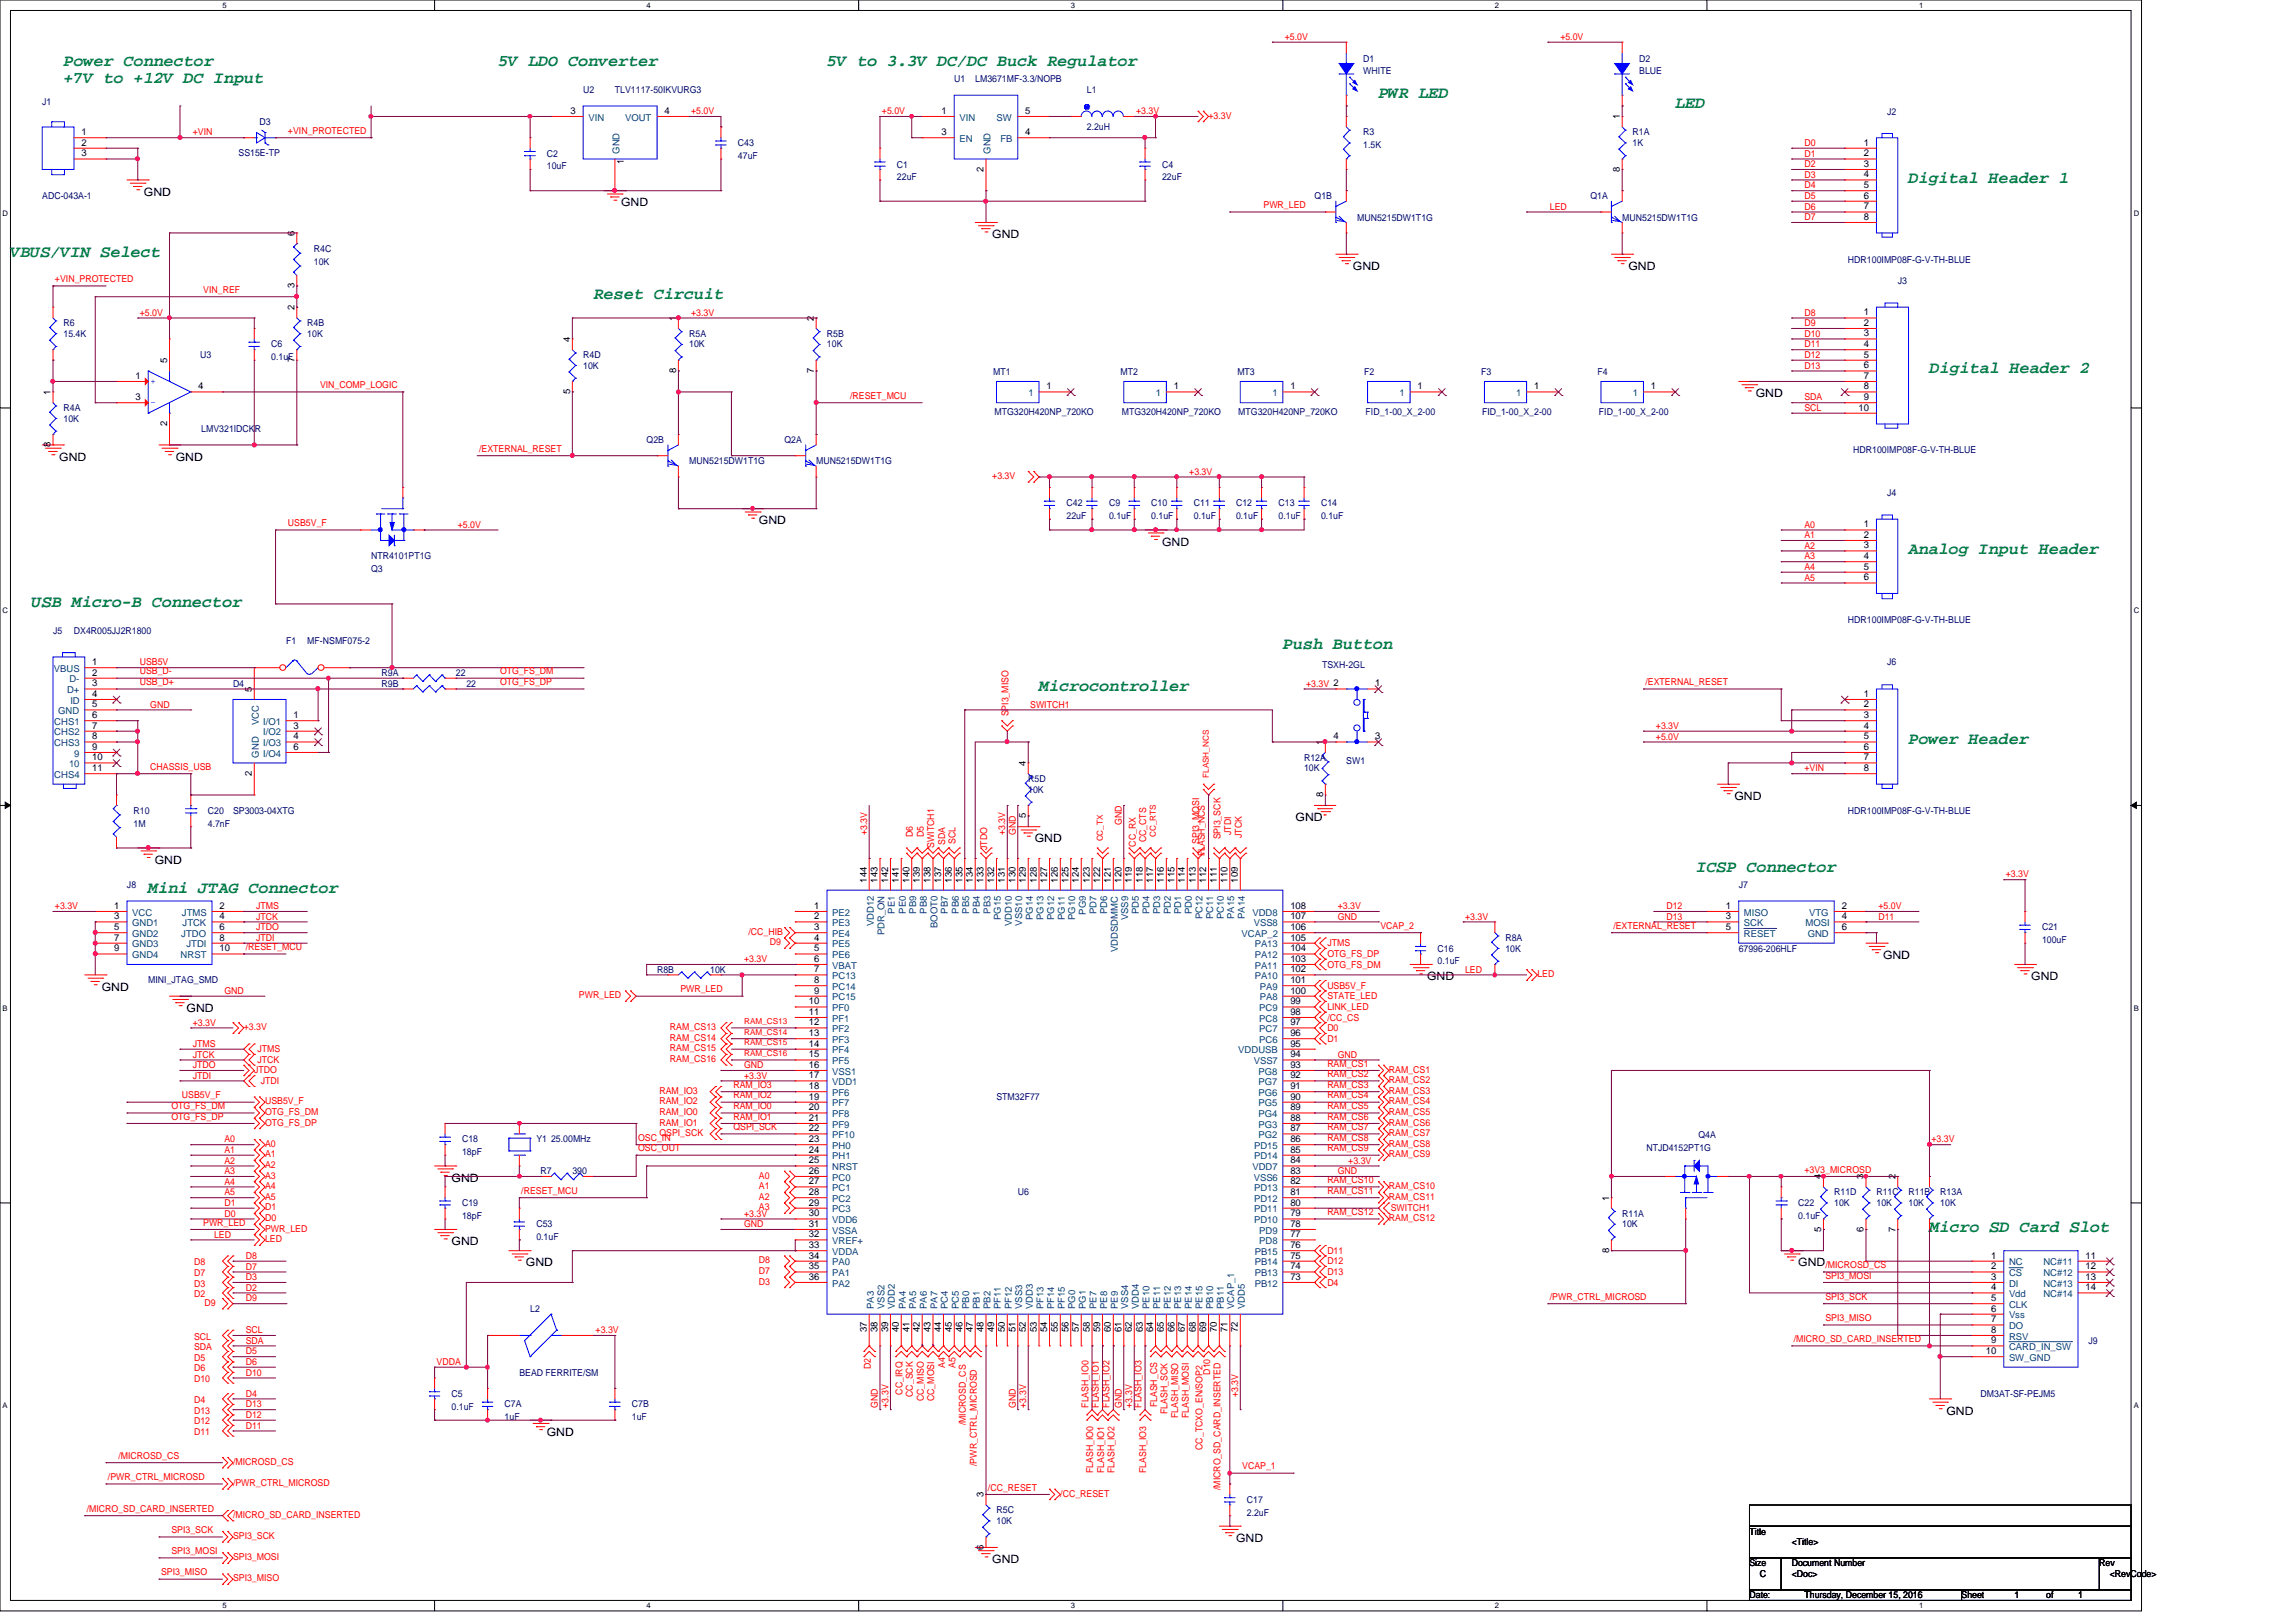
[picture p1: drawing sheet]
<svg xmlns="http://www.w3.org/2000/svg" width="297mm" height="210mm" viewBox="0 0 297 210" stroke-linecap="round" stroke-linejoin="round" font-family="sans-serif">
<defs><g id="words">
<g font-size="2.2" fill="#008040">
<text x="8.2" y="8.6">Power Connector</text>
<text x="8.2" y="10.7">+7V to +12V DC Input</text>
<text x="64.4" y="8.6">5V LDO Converter</text>
<text x="107" y="8.6">5V to 3.3V DC/DC Buck Regulator</text>
<text x="178.3" y="12.7">PWR LED</text>
<text x="216.7" y="14">LED</text>
<text x="246.9" y="23.6">Digital Header 1</text>
<text x="1.4" y="33.3">VBUS/VIN Select</text>
<text x="76.8" y="38.7">Reset Circuit</text>
<text x="249.6" y="48.3">Digital Header 2</text>
<text x="246.9" y="71.7">Analog Input Header</text>
<text x="4.1" y="78.5">USB Micro-B Connector</text>
<text x="134.4" y="89.5">Microcontroller</text>
<text x="165.9" y="84">Push Button</text>
<text x="246.9" y="96.3">Power Header</text>
<text x="219.5" y="112.8">ICSP Connector</text>
<text x="19.2" y="115.6">Mini JTAG Connector</text>
<text x="249.6" y="159.5">Micro SD Card Slot</text>
</g>
<g font-size="1.5">
<text x="18.6" y="25.3">GND</text>
<text x="80.3" y="26.7">GND</text>
<text x="128.4" y="30.8">GND</text>
<text x="175" y="34.9">GND</text>
<text x="210.7" y="34.9">GND</text>
<text x="227.1" y="51.4">GND</text>
<text x="7.7" y="59.6">GND</text>
<text x="22.7" y="59.6">GND</text>
<text x="98.2" y="67.8">GND</text>
<text x="150.3" y="70.6">GND</text>
<text x="167.6" y="106.2">GND</text>
<text x="224.4" y="103.5">GND</text>
<text x="20" y="111.7">GND</text>
<text x="133.9" y="109">GND</text>
<text x="243.6" y="124.1">GND</text>
<text x="13.2" y="128.2">GND</text>
<text x="24.1" y="130.9">GND</text>
<text x="184.6" y="126.8">GND</text>
<text x="262.8" y="126.8">GND</text>
<text x="58.4" y="152.9">GND</text>
<text x="58.4" y="161.1">GND</text>
<text x="68" y="163.9">GND</text>
<text x="232.6" y="163.9">GND</text>
<text x="70.7" y="185.8">GND</text>
<text x="251.8" y="183.1">GND</text>
<text x="128.4" y="202.2">GND</text>
<text x="159.9" y="199.5">GND</text>
</g>
<g font-size="1.2" fill="#f00">
<text x="166.2" y="5.2">+5.0V</text>
<text x="201.8" y="5.2">+5.0V</text>
<text x="24.9" y="17.5">+VIN</text>
<text x="37.3" y="17.3">+VIN_PROTECTED</text>
<text x="89.4" y="14.8">+5.0V</text>
<text x="114.1" y="14.8">+5.0V</text>
<text x="147" y="14.8">+3.3V</text>
<text x="156.3" y="15.4">+3.3V</text>
<text x="233.4" y="18.9">D0</text>
<text x="233.4" y="20.3">D1</text>
<text x="233.4" y="21.6">D2</text>
<text x="233.4" y="23">D3</text>
<text x="163.4" y="26.9">PWR_LED</text>
<text x="200.5" y="27.1">LED</text>
<text x="233.4" y="24.4">D4</text>
<text x="233.4" y="25.7">D5</text>
<text x="233.4" y="27.1">D6</text>
<text x="233.4" y="28.5">D7</text>
<text x="7.1" y="36.5">+VIN_PROTECTED</text>
<text x="18.1" y="40.9">+5.0V</text>
<text x="26.3" y="37.9">VIN_REF</text>
<text x="89.4" y="40.9">+3.3V</text>
<text x="233.4" y="40.9">D8</text>
<text x="233.4" y="42.2">D9</text>
<text x="233.4" y="43.6">D10</text>
<text x="233.4" y="45">D11</text>
<text x="233.4" y="46.3">D12</text>
<text x="233.4" y="47.7">D13</text>
<text x="41.4" y="50.2">VIN_COMP_LOGIC</text>
<text x="110" y="51.6">/RESET_MCU</text>
<text x="233.4" y="51.8">SDA</text>
<text x="233.4" y="53.2">SCL</text>
<text x="62" y="58.5">/EXTERNAL_RESET</text>
<text x="128.4" y="62">+3.3V</text>
<text x="153.8" y="61.4">+3.3V</text>
<text x="37.3" y="68.1">USB5V_F</text>
<text x="59.2" y="68.3">+5.0V</text>
<text x="233.4" y="68.3">A0</text>
<text x="233.4" y="69.6">A1</text>
<text x="233.4" y="71">A2</text>
<text x="233.4" y="72.4">A3</text>
<text x="233.4" y="73.7">A4</text>
<text x="233.4" y="75.1">A5</text>
<text x="18.1" y="86.1">USB5V</text>
<text x="18.1" y="87.2">USB_D-</text>
<text x="18.1" y="88.6">USB_D+</text>
<text x="64.7" y="87.2">OTG_FS_DM</text>
<text x="64.7" y="88.6">OTG_FS_DP</text>
<text x="169" y="88.9">+3.3V 2</text>
<text x="212.9" y="88.6">/EXTERNAL_RESET</text>
<text x="19.4" y="91.6">GND</text>
<text x="130.5" y="92.7" transform="rotate(-90 130.5 92.7)">SPI3_MISO</text>
<text x="133.3" y="91.6">SWITCH1</text>
<text x="214.2" y="94.3">+3.3V</text>
<text x="214.2" y="95.7">+5.0V</text>
<text x="19.4" y="99.6">CHASSIS_USB</text>
<text x="233.4" y="99.8">+VIN</text>
<text x="145.1" y="106.7" transform="rotate(-90 145.1 106.7)">GND</text>
<text x="112.2" y="108.1" transform="rotate(-90 112.2 108.1)">+3.3V</text>
<text x="118.1" y="108.3" transform="rotate(-90 118.1 108.3)">D6</text>
<text x="119.5" y="108.3" transform="rotate(-90 119.5 108.3)">D5</text>
<text x="120.9" y="109.7" transform="rotate(-90 120.9 109.7)">SWITCH1</text>
<text x="122.2" y="109.3" transform="rotate(-90 122.2 109.3)">SDA</text>
<text x="123.6" y="109.2" transform="rotate(-90 123.6 109.2)">SCL</text>
<text x="127.7" y="110" transform="rotate(-90 127.7 110)">JTDO</text>
<text x="130" y="108.1" transform="rotate(-90 130 108.1)">+3.3V</text>
<text x="131.4" y="108.1" transform="rotate(-90 131.4 108.1)">GND</text>
<text x="146.9" y="109.6" transform="rotate(-90 146.9 109.6)">CC_RX</text>
<text x="148.3" y="109" transform="rotate(-90 148.3 109)">CC_CTS</text>
<text x="155.1" y="109.2" transform="rotate(-90 155.1 109.2)">SPI3_MOSI</text>
<text x="155.9" y="110.8" transform="rotate(-90 155.9 110.8)">FLASH_NCS</text>
<text x="157.9" y="108.6" transform="rotate(-90 157.9 108.6)">SPI3_SCK</text>
<text x="159.2" y="108.1" transform="rotate(-90 159.2 108.1)">JTDI</text>
<text x="160.6" y="108.5" transform="rotate(-90 160.6 108.5)">JTCK</text>
<text x="259.5" y="113.5">+3.3V</text>
<text x="7.1" y="117.6">+3.3V</text>
<text x="33.1" y="117.6">JTMS</text>
<text x="33.1" y="119">JTCK</text>
<text x="173.1" y="119">GND</text>
<text x="173.1" y="117.6">+3.3V</text>
<text x="189.5" y="119">+3.3V</text>
<text x="215.6" y="117.6">D12</text>
<text x="215.6" y="119">D13</text>
<text x="243" y="117.6">+5.0V</text>
<text x="243" y="119">D11</text>
<text x="31.8" y="122.9">/RESET_MCU</text>
<text x="33.1" y="120.4">JTDO</text>
<text x="33.1" y="121.8">JTDI</text>
<text x="96.3" y="124.5">+3.3V</text>
<text x="96.8" y="120.9">/CC_HIB</text>
<text x="99.6" y="122.3">D9</text>
<text x="171.7" y="125.2">OTG_FS_DM</text>
<text x="171.7" y="123.8">OTG_FS_DP</text>
<text x="171.7" y="122.5">JTMS</text>
<text x="178.6" y="120.2">VCAP_2</text>
<text x="189.5" y="125.9">LED</text>
<text x="208.7" y="120.2">/EXTERNAL_RESET</text>
<text x="29" y="128.6">GND</text>
<text x="74.9" y="129.2">PWR_LED</text>
<text x="88" y="128.4">PWR_LED</text>
<text x="171.7" y="129.3">STATE_LED</text>
<text x="171.7" y="128">USB5V_F</text>
<text x="171.7" y="130.7">LINK_LED</text>
<text x="198.9" y="126.4">LED</text>
<text x="24.9" y="135.5">JTMS</text>
<text x="24.9" y="136.9">JTCK</text>
<text x="24.9" y="132.7">+3.3V</text>
<text x="31.5" y="133.3">+3.3V</text>
<text x="33.3" y="136.2">JTMS</text>
<text x="33.3" y="137.5">JTCK</text>
<text x="86.7" y="137.4">RAM_CS16</text>
<text x="86.7" y="136.1">RAM_CS15</text>
<text x="86.7" y="134.7">RAM_CS14</text>
<text x="86.7" y="133.3">RAM_CS13</text>
<text x="171.7" y="132.1">/CC_CS</text>
<text x="171.7" y="133.4">D0</text>
<text x="171.7" y="134.8">D1</text>
<text x="173.1" y="136.9">GND</text>
<text x="22.2" y="143.5">OTG_FS_DM</text>
<text x="23.5" y="142.1">USB5V_F</text>
<text x="24.9" y="138.2">JTDO</text>
<text x="24.9" y="139.6">JTDI</text>
<text x="32.9" y="138.8">JTDO</text>
<text x="33.7" y="140.3">JTDI</text>
<text x="34.3" y="142.9">USB5V_F</text>
<text x="85.3" y="142.9">RAM_IO2</text>
<text x="85.3" y="141.5">RAM_IO3</text>
<text x="94.9" y="143.5">RAM_IO0</text>
<text x="94.9" y="142.1">RAM_IO2</text>
<text x="94.9" y="140.8">RAM_IO3</text>
<text x="96.3" y="138.2">GND</text>
<text x="96.3" y="139.6">+3.3V</text>
<text x="171.7" y="138">RAM_CS1</text>
<text x="171.7" y="139.4">RAM_CS2</text>
<text x="171.7" y="140.8">RAM_CS3</text>
<text x="171.7" y="142.1">RAM_CS4</text>
<text x="171.7" y="143.5">RAM_CS5</text>
<text x="179.7" y="138.8">RAM_CS1</text>
<text x="179.7" y="140.2">RAM_CS2</text>
<text x="179.7" y="141.5">RAM_CS3</text>
<text x="179.7" y="142.9">RAM_CS4</text>
<text x="22.2" y="144.9">OTG_FS_DP</text>
<text x="29" y="147.8">A0</text>
<text x="29" y="149.2">A1</text>
<text x="34.3" y="148.4">A0</text>
<text x="34.3" y="149.8">A1</text>
<text x="34.3" y="145.7">OTG_FS_DP</text>
<text x="34.3" y="144.3">OTG_FS_DM</text>
<text x="82.5" y="147.6">OSC_IN</text>
<text x="82.5" y="149">OSC_OUT</text>
<text x="85.3" y="144.3">RAM_IO0</text>
<text x="85.3" y="145.7">RAM_IO1</text>
<text x="85.3" y="147">QSPI_SCK</text>
<text x="94.9" y="144.9">RAM_IO1</text>
<text x="94.9" y="146.2">QSPI_SCK</text>
<text x="171.7" y="144.9">RAM_CS6</text>
<text x="171.7" y="146.2">RAM_CS7</text>
<text x="171.7" y="147.6">RAM_CS8</text>
<text x="171.7" y="149">RAM_CS9</text>
<text x="179.7" y="144.3">RAM_CS5</text>
<text x="179.7" y="145.7">RAM_CS6</text>
<text x="179.7" y="147">RAM_CS7</text>
<text x="179.7" y="148.4">RAM_CS8</text>
<text x="179.7" y="149.8">RAM_CS9</text>
<text x="249.9" y="147.8">+3.3V</text>
<text x="29" y="150.6">A2</text>
<text x="29" y="151.9">A3</text>
<text x="29" y="153.3">A4</text>
<text x="29" y="154.7">A5</text>
<text x="34.3" y="151.1">A2</text>
<text x="34.3" y="152.5">A3</text>
<text x="34.3" y="153.9">A4</text>
<text x="34.3" y="155.2">A5</text>
<text x="67.4" y="154.5">/RESET_MCU</text>
<text x="98.2" y="152.5">A0</text>
<text x="98.2" y="153.9">A1</text>
<text x="98.2" y="155.2">A2</text>
<text x="171.7" y="153.1">RAM_CS10</text>
<text x="171.7" y="154.5">RAM_CS11</text>
<text x="173.1" y="151.9">GND</text>
<text x="174.4" y="150.6">+3.3V</text>
<text x="179.7" y="155.2">RAM_CS11</text>
<text x="179.7" y="153.9">RAM_CS10</text>
<text x="233.4" y="151.7">+3V3_MICROSD</text>
<text x="26.3" y="158.6">PWR_LED</text>
<text x="27.7" y="160.1">LED</text>
<text x="29" y="156">D1</text>
<text x="29" y="157.4">D0</text>
<text x="34.3" y="156.6">D1</text>
<text x="34.3" y="158">D0</text>
<text x="34.3" y="159.4">PWR_LED</text>
<text x="34.3" y="160.7">LED</text>
<text x="96.3" y="158.8">GND</text>
<text x="96.3" y="157.4">+3.3V</text>
<text x="98.2" y="156.6">A3</text>
<text x="171.7" y="157.2">RAM_CS12</text>
<text x="179.7" y="158">RAM_CS12</text>
<text x="179.9" y="156.8">SWITCH1</text>
<text x="25.1" y="166.5">D3</text>
<text x="25.1" y="163.7">D8</text>
<text x="25.1" y="165.1">D7</text>
<text x="25.1" y="167.9">D2</text>
<text x="31.8" y="162.9">D8</text>
<text x="31.8" y="164.3">D7</text>
<text x="31.8" y="165.7">D3</text>
<text x="31.8" y="167">D2</text>
<text x="98.2" y="163.5">D8</text>
<text x="98.2" y="164.8">D7</text>
<text x="98.2" y="166.2">D3</text>
<text x="171.7" y="166.4">D4</text>
<text x="171.7" y="162.3">D11</text>
<text x="171.7" y="163.6">D12</text>
<text x="171.7" y="165">D13</text>
<text x="236.1" y="165.4">SPI3_MOSI</text>
<text x="236.1" y="164.1">/MICROSD_CS</text>
<text x="25.1" y="173.4">SCL</text>
<text x="26.5" y="169">D9</text>
<text x="31.8" y="172.5">SCL</text>
<text x="31.8" y="173.9">SDA</text>
<text x="31.8" y="168.4">D9</text>
<text x="77" y="172.5">+3.3V</text>
<text x="200.5" y="168.2">/PWR_CTRL_MICROSD</text>
<text x="232" y="173.7">/MICRO_SD_CARD_INSERTED</text>
<text x="236.1" y="170.9">SPI3_MISO</text>
<text x="236.1" y="168.2">SPI3_SCK</text>
<text x="25.1" y="174.7">SDA</text>
<text x="25.1" y="176.1">D5</text>
<text x="25.1" y="177.5">D6</text>
<text x="25.1" y="178.9">D10</text>
<text x="31.8" y="175.3">D5</text>
<text x="31.8" y="176.6">D6</text>
<text x="31.8" y="178">D10</text>
<text x="56.5" y="176.6">VDDA</text>
<text x="112.6" y="177.2" transform="rotate(-90 112.6 177.2)">D2</text>
<text x="122.2" y="177" transform="rotate(-90 122.2 177)">A4</text>
<text x="123.6" y="177" transform="rotate(-90 123.6 177)">A5</text>
<text x="156.5" y="177.9" transform="rotate(-90 156.5 177.9)">D10</text>
<text x="25.1" y="181.6">D4</text>
<text x="25.1" y="183">D13</text>
<text x="25.1" y="184.3">D12</text>
<text x="25.1" y="185.7">D11</text>
<text x="31.8" y="180.7">D4</text>
<text x="31.8" y="182.1">D13</text>
<text x="31.8" y="183.5">D12</text>
<text x="31.8" y="184.9">D11</text>
<text x="113.6" y="182.2" transform="rotate(-90 113.6 182.2)">GND</text>
<text x="114.9" y="182.2" transform="rotate(-90 114.9 182.2)">+3.3V</text>
<text x="116.7" y="180.5" transform="rotate(-90 116.7 180.5)">CC_IRQ</text>
<text x="118.1" y="180.8" transform="rotate(-90 118.1 180.8)">CC_SCK</text>
<text x="119.5" y="181.3" transform="rotate(-90 119.5 181.3)">CC_MISO</text>
<text x="120.9" y="181.3" transform="rotate(-90 120.9 181.3)">CC_MOSI</text>
<text x="125" y="184.4" transform="rotate(-90 125 184.4)">/MICROSD_CS</text>
<text x="131.4" y="182.2" transform="rotate(-90 131.4 182.2)">GND</text>
<text x="132.7" y="182.2" transform="rotate(-90 132.7 182.2)">+3.3V</text>
<text x="140.8" y="182.2" transform="rotate(-90 140.8 182.2)">FLASH_IO0</text>
<text x="142.1" y="182.2" transform="rotate(-90 142.1 182.2)">FLASH_IO1</text>
<text x="143.5" y="182.2" transform="rotate(-90 143.5 182.2)">FLASH_IO2</text>
<text x="145.1" y="182.2" transform="rotate(-90 145.1 182.2)">GND</text>
<text x="146.5" y="182.2" transform="rotate(-90 146.5 182.2)">+3.3V</text>
<text x="147.6" y="182.2" transform="rotate(-90 147.6 182.2)">FLASH_IO3</text>
<text x="149.7" y="182.1" transform="rotate(-90 149.7 182.1)">FLASH_CS</text>
<text x="151" y="183" transform="rotate(-90 151 183)">FLASH_SCK</text>
<text x="152.4" y="183.5" transform="rotate(-90 152.4 183.5)">FLASH_MISO</text>
<text x="153.8" y="183.5" transform="rotate(-90 153.8 183.5)">FLASH_MOSI</text>
<text x="160.2" y="180.8" transform="rotate(-90 160.2 180.8)">+3.3V</text>
<text x="14" y="191.5">/PWR_CTRL_MICROSD</text>
<text x="15.3" y="188.8">/MICROSD_CS</text>
<text x="30.1" y="189.5">/MICROSD_CS</text>
<text x="126.4" y="189.7" transform="rotate(-90 126.4 189.7)">/PWR_CTRL_MICROSD</text>
<text x="141.4" y="190.6" transform="rotate(-90 141.4 190.6)">FLASH_IO0</text>
<text x="142.8" y="190.6" transform="rotate(-90 142.8 190.6)">FLASH_IO1</text>
<text x="144.2" y="190.6" transform="rotate(-90 144.2 190.6)">FLASH_IO2</text>
<text x="148.3" y="190.6" transform="rotate(-90 148.3 190.6)">FLASH_IO3</text>
<text x="155.6" y="187.6" transform="rotate(-90 155.6 187.6)">CC_TCXO_EN/SOP2</text>
<text x="160.7" y="190.1">VCAP_1</text>
<text x="11.2" y="195.6">/MICRO_SD_CARD_INSERTED</text>
<text x="30.1" y="196.4">/MICRO_SD_CARD_INSERTED</text>
<text x="30.1" y="192.3">/PWR_CTRL_MICROSD</text>
<text x="127.8" y="192.9">/CC_RESET</text>
<text x="137.2" y="193.7">/CC_RESET</text>
<text x="157.9" y="192.8" transform="rotate(-90 157.9 192.8)">/MICRO_SD_CARD_INSERTED</text>
<text x="20.8" y="203.8">SPI3_MISO</text>
<text x="22.2" y="198.4">SPI3_SCK</text>
<text x="22.2" y="201.1">SPI3_MOSI</text>
<text x="30.1" y="199.1">SPI3_SCK</text>
<text x="30.1" y="201.9">SPI3_MOSI</text>
<text x="30.1" y="204.6">SPI3_MISO</text>
</g>
<g font-size="1.2" fill="#000080">
<text x="123.4" y="10.7">U1</text>
<text x="126.2" y="10.7">LM3671MF-3.3/NOPB</text>
<text x="176.4" y="8">D1</text>
<text x="176.4" y="9.6">WHITE</text>
<text x="212" y="8">D2</text>
<text x="212" y="9.6">BLUE</text>
<text x="5.5" y="13.5">J1</text>
<text x="33.6" y="16.2">D3</text>
<text x="75.4" y="12.1">U2</text>
<text x="79.5" y="12.1">TLV1117-50IKVURG3</text>
<text x="140.6" y="12.1">L1</text>
<text x="140.6" y="16.8">2.2uH</text>
<text x="176.4" y="17.5">R3</text>
<text x="211.2" y="17.5">R1A</text>
<text x="244.1" y="14.8">J2</text>
<text x="30.9" y="20.2">SS15E-TP</text>
<text x="70.7" y="20.3">C2</text>
<text x="70.7" y="21.9">10uF</text>
<text x="95.5" y="18.9">C43</text>
<text x="95.5" y="20.6">47uF</text>
<text x="116" y="21.7">C1</text>
<text x="116" y="23.3">22uF</text>
<text x="150.3" y="21.7">C4</text>
<text x="150.3" y="23.3">22uF</text>
<text x="176.4" y="19.2">1.5K</text>
<text x="211.2" y="18.9">1K</text>
<text x="5.5" y="25.8">ADC-043A-1</text>
<text x="170.1" y="25.8">Q1B</text>
<text x="175.6" y="28.5">MUN5215DW1T1G</text>
<text x="205.7" y="25.8">Q1A</text>
<text x="209.8" y="28.5">MUN5215DW1T1G</text>
<text x="40.6" y="32.6">R4C</text>
<text x="40.6" y="34.3">10K</text>
<text x="239.1" y="34">HDR100IMP08F-G-V-TH-BLUE</text>
<text x="245.5" y="36.7">J3</text>
<text x="8.2" y="42.2">R6</text>
<text x="8.2" y="43.6">15.4K</text>
<text x="25.9" y="46.4">U3</text>
<text x="35.1" y="45">C6</text>
<text x="35.1" y="46.6">0.1uF</text>
<text x="39.8" y="42.2">R4B</text>
<text x="39.8" y="43.6">10K</text>
<text x="75.4" y="46.4">R4D</text>
<text x="75.4" y="47.7">10K</text>
<text x="89.2" y="43.6">R5A</text>
<text x="89.2" y="45">10K</text>
<text x="107" y="43.6">R5B</text>
<text x="107" y="45">10K</text>
<text x="8.2" y="53.2">R4A</text>
<text x="128.5" y="48.6">MT1</text>
<text x="128.7" y="53.8">MTG320H420NP_720KO</text>
<text x="144.9" y="48.6">MT2</text>
<text x="145.1" y="53.8">MTG320H420NP_720KO</text>
<text x="160.1" y="48.6">MT3</text>
<text x="160.2" y="53.8">MTG320H420NP_720KO</text>
<text x="176.5" y="48.6">F2</text>
<text x="176.7" y="53.8">FID_1-00_X_2-00</text>
<text x="191.6" y="48.6">F3</text>
<text x="191.7" y="53.8">FID_1-00_X_2-00</text>
<text x="206.7" y="48.6">F4</text>
<text x="206.8" y="53.8">FID_1-00_X_2-00</text>
<text x="8.2" y="54.6">10K</text>
<text x="26" y="56">LMV321IDCKR</text>
<text x="83.7" y="57.3">Q2B</text>
<text x="101.5" y="57.3">Q2A</text>
<text x="239.7" y="58.7">HDR100IMP08F-G-V-TH-BLUE</text>
<text x="89.2" y="60.1">MUN5215DW1T1G</text>
<text x="105.6" y="60.1">MUN5215DW1T1G</text>
<text x="138" y="65.5">C42</text>
<text x="143.5" y="65.5">C9</text>
<text x="148.9" y="65.5">C10</text>
<text x="154.4" y="65.5">C11</text>
<text x="159.9" y="65.5">C12</text>
<text x="165.4" y="65.5">C13</text>
<text x="170.9" y="65.5">C14</text>
<text x="244.1" y="64.2">J4</text>
<text x="138" y="67.2">22uF</text>
<text x="143.5" y="67.2">0.1uF</text>
<text x="148.9" y="67.2">0.1uF</text>
<text x="154.4" y="67.2">0.1uF</text>
<text x="159.9" y="67.2">0.1uF</text>
<text x="165.4" y="67.2">0.1uF</text>
<text x="170.9" y="67.2">0.1uF</text>
<text x="48" y="74">Q3</text>
<text x="48" y="72.4">NTR4101PT1G</text>
<text x="6.9" y="82">J5</text>
<text x="9.6" y="82">DX4R005JJ2R1800</text>
<text x="37" y="83.4">F1</text>
<text x="39.8" y="83.4">MF-NSMF075-2</text>
<text x="239.1" y="80.6">HDR100IMP08F-G-V-TH-BLUE</text>
<text x="30.1" y="88.9">D4</text>
<text x="49.4" y="88.9">R9B</text>
<text x="49.4" y="87.5">R9A</text>
<text x="59" y="87.5">22</text>
<text x="60.3" y="88.9">22</text>
<text x="171" y="86.4">TSXH-2GL</text>
<text x="244.1" y="86.1">J6</text>
<text x="133" y="101.2">R5D</text>
<text x="168.7" y="98.5">R12A</text>
<text x="168.7" y="99.8">10K</text>
<text x="174.2" y="98.9">SW1</text>
<text x="17.3" y="105.3">R10</text>
<text x="17.3" y="107">1M</text>
<text x="26.9" y="105.3">C20</text>
<text x="26.9" y="107">4.7nF</text>
<text x="30.1" y="105.3">SP3003-04XTG</text>
<text x="133" y="102.6">10K</text>
<text x="239.1" y="105.3">HDR100IMP08F-G-V-TH-BLUE</text>
<text x="16.4" y="114.9">J8</text>
<text x="224.9" y="114.9">J7</text>
<text x="85" y="125.9">R8B</text>
<text x="91.9" y="125.9">10K</text>
<text x="186" y="123.1">C16</text>
<text x="186" y="124.8">0.1uF</text>
<text x="194.7" y="121.8">R8A</text>
<text x="194.7" y="123.1">10K</text>
<text x="224.9" y="123.1">67996-206HLF</text>
<text x="264.2" y="120.4">C21</text>
<text x="264.2" y="122">100uF</text>
<text x="19.2" y="127.3">MINI_JTAG_SMD</text>
<text x="128.9" y="142.4">STM32F77</text>
<text x="59.8" y="147.8">C18</text>
<text x="59.8" y="149.5">18pF</text>
<text x="69.4" y="147.8">Y1</text>
<text x="71.3" y="147.8">25.00MHz</text>
<text x="213" y="148.9">NTJD4152PT1G</text>
<text x="219.7" y="147.3">Q4A</text>
<text x="69.9" y="152">R7</text>
<text x="74" y="152">390</text>
<text x="131.7" y="154.7">U6</text>
<text x="237.3" y="154.7">R11D</text>
<text x="242.7" y="154.7">R11C</text>
<text x="246.9" y="154.7">R11B</text>
<text x="251" y="154.7">R13A</text>
<text x="59.8" y="156.1">C19</text>
<text x="59.8" y="157.7">18pF</text>
<text x="69.4" y="158.8">C53</text>
<text x="69.4" y="160.4">0.1uF</text>
<text x="209.8" y="157.4">R11A</text>
<text x="209.8" y="158.8">10K</text>
<text x="232.6" y="156.1">C22</text>
<text x="232.6" y="157.7">0.1uF</text>
<text x="237.3" y="156.1">10K</text>
<text x="242.7" y="156.1">10K</text>
<text x="246.9" y="156.1">10K</text>
<text x="251" y="156.1">10K</text>
<text x="68.6" y="169.8">L2</text>
<text x="270.2" y="173.9">J9</text>
<text x="67.2" y="178">BEAD FERRITE/SM</text>
<text x="58.4" y="180.8">C5</text>
<text x="58.4" y="182.4">0.1uF</text>
<text x="65.3" y="182.1">C7A</text>
<text x="65.3" y="183.8">1uF</text>
<text x="81.7" y="182.1">C7B</text>
<text x="81.7" y="183.8">1uF</text>
<text x="256.2" y="180.8">DM3AT-SF-PEJM5</text>
<text x="128.9" y="195.8">R5C</text>
<text x="128.9" y="197.2">10K</text>
<text x="161.3" y="194.5">C17</text>
<text x="161.3" y="196.1">2.2uF</text>
</g>
<g font-size="1.2">
<text x="10.5" y="17.5">1</text>
<text x="73.8" y="14.7">3</text>
<text x="86" y="14.7">4</text>
<text x="121.8" y="14.7">1</text>
<text x="121.8" y="17.5">3</text>
<text x="132.6" y="17.5">4</text>
<text x="132.6" y="14.7">5</text>
<text x="209.5" y="15.5" transform="rotate(-90 209.5 15.5)">1</text>
<text x="10.5" y="18.8">2</text>
<text x="10.5" y="20.2">3</text>
<text x="80.7" y="21.3" transform="rotate(-90 80.7 21.3)">1</text>
<text x="127.2" y="22.2" transform="rotate(-90 127.2 22.2)">2</text>
<text x="209.5" y="22.2" transform="rotate(-90 209.5 22.2)">8</text>
<text x="241.1" y="18.8">1</text>
<text x="241.1" y="20.2">2</text>
<text x="241.1" y="21.6">3</text>
<text x="241.1" y="22.9">4</text>
<text x="241.1" y="24.3">5</text>
<text x="241.1" y="25.7">6</text>
<text x="241.1" y="27.1">7</text>
<text x="241.1" y="28.4">8</text>
<text x="38.1" y="30.6" transform="rotate(-90 38.1 30.6)">6</text>
<text x="38.1" y="40.2" transform="rotate(-90 38.1 40.2)">2</text>
<text x="38.1" y="37.3" transform="rotate(-90 38.1 37.3)">3</text>
<text x="87.5" y="41.5" transform="rotate(-90 87.5 41.5)">1</text>
<text x="105.3" y="41.5" transform="rotate(-90 105.3 41.5)">2</text>
<text x="241.1" y="40.8">1</text>
<text x="21.6" y="47" transform="rotate(-90 21.6 47)">5</text>
<text x="38.1" y="46.9" transform="rotate(-90 38.1 46.9)">7</text>
<text x="73.7" y="44.3" transform="rotate(-90 73.7 44.3)">4</text>
<text x="241.1" y="42.2">2</text>
<text x="241.1" y="43.5">3</text>
<text x="241.1" y="44.9">4</text>
<text x="241.1" y="46.3">5</text>
<text x="241.1" y="47.7">6</text>
<text x="6.6" y="51.1" transform="rotate(-90 6.6 51.1)">1</text>
<text x="17.5" y="49">1</text>
<text x="17.5" y="51.8">3</text>
<text x="25.7" y="50.4">4</text>
<text x="73.7" y="51" transform="rotate(-90 73.7 51)">5</text>
<text x="87.5" y="48.3" transform="rotate(-90 87.5 48.3)">8</text>
<text x="105.3" y="48.3" transform="rotate(-90 105.3 48.3)">7</text>
<text x="135.4" y="50.4">1</text>
<text x="151.8" y="50.4">1</text>
<text x="166.9" y="50.4">1</text>
<text x="183.4" y="50.4">1</text>
<text x="198.5" y="50.4">1</text>
<text x="213.6" y="50.4">1</text>
<text x="240.4" y="53.1">10</text>
<text x="241.1" y="49">7</text>
<text x="241.1" y="50.4">8</text>
<text x="241.1" y="51.8">9</text>
<text x="6.6" y="57.9" transform="rotate(-90 6.6 57.9)">8</text>
<text x="21.6" y="55.1" transform="rotate(-90 21.6 55.1)">2</text>
<text x="241.1" y="68.2">1</text>
<text x="241.1" y="69.6">2</text>
<text x="241.1" y="71">3</text>
<text x="241.1" y="72.3">4</text>
<text x="241.1" y="73.7">5</text>
<text x="241.1" y="75.1">6</text>
<text x="11.9" y="86.1">1</text>
<text x="11.9" y="87.4">2</text>
<text x="11.9" y="88.8">3</text>
<text x="32.6" y="89.5" transform="rotate(-90 32.6 89.5)">5</text>
<text x="177.9" y="88.8">1</text>
<text x="11.9" y="90.2">4</text>
<text x="11.9" y="91.5">5</text>
<text x="11.9" y="92.9">6</text>
<text x="11.9" y="94.3">7</text>
<text x="11.9" y="95.7">8</text>
<text x="38" y="92.9">1</text>
<text x="38" y="94.3">3</text>
<text x="38" y="95.7">4</text>
<text x="172.5" y="95.7">4</text>
<text x="177.9" y="95.7">3</text>
<text x="241.1" y="90.2">1</text>
<text x="241.1" y="91.5">2</text>
<text x="241.1" y="92.9">3</text>
<text x="241.1" y="94.3">4</text>
<text x="241.1" y="95.7">5</text>
<text x="11.9" y="97">9</text>
<text x="11.9" y="98.4">10</text>
<text x="11.9" y="99.8">11</text>
<text x="32.6" y="100.4" transform="rotate(-90 32.6 100.4)">2</text>
<text x="38" y="97">6</text>
<text x="132.7" y="99.1" transform="rotate(-90 132.7 99.1)">4</text>
<text x="171.1" y="96.4" transform="rotate(-90 171.1 96.4)">1</text>
<text x="241.1" y="97">6</text>
<text x="241.1" y="98.4">7</text>
<text x="241.1" y="99.8">8</text>
<text x="132.7" y="105.9" transform="rotate(-90 132.7 105.9)">5</text>
<text x="171.1" y="103.1" transform="rotate(-90 171.1 103.1)">8</text>
<text x="14.8" y="117.6">1</text>
<text x="14.8" y="119">3</text>
<text x="28.4" y="117.6">2</text>
<text x="28.4" y="119">4</text>
<text x="105.3" y="117.6">1</text>
<text x="105.3" y="119">2</text>
<text x="112.1" y="114.2" transform="rotate(-90 112.1 114.2)">144</text>
<text x="113.5" y="114.2" transform="rotate(-90 113.5 114.2)">143</text>
<text x="114.9" y="114.2" transform="rotate(-90 114.9 114.2)">142</text>
<text x="116.3" y="114.2" transform="rotate(-90 116.3 114.2)">141</text>
<text x="117.6" y="114.2" transform="rotate(-90 117.6 114.2)">140</text>
<text x="119" y="114.2" transform="rotate(-90 119 114.2)">139</text>
<text x="120.4" y="114.2" transform="rotate(-90 120.4 114.2)">138</text>
<text x="121.7" y="114.2" transform="rotate(-90 121.7 114.2)">137</text>
<text x="123.1" y="114.2" transform="rotate(-90 123.1 114.2)">136</text>
<text x="124.5" y="114.2" transform="rotate(-90 124.5 114.2)">135</text>
<text x="125.8" y="114.2" transform="rotate(-90 125.8 114.2)">134</text>
<text x="127.2" y="114.2" transform="rotate(-90 127.2 114.2)">133</text>
<text x="128.6" y="114.2" transform="rotate(-90 128.6 114.2)">132</text>
<text x="130" y="114.2" transform="rotate(-90 130 114.2)">131</text>
<text x="131.4" y="114.2" transform="rotate(-90 131.4 114.2)">130</text>
<text x="132.7" y="114.2" transform="rotate(-90 132.7 114.2)">129</text>
<text x="134.1" y="114.2" transform="rotate(-90 134.1 114.2)">128</text>
<text x="135.5" y="114.2" transform="rotate(-90 135.5 114.2)">127</text>
<text x="136.9" y="114.2" transform="rotate(-90 136.9 114.2)">126</text>
<text x="138.2" y="114.2" transform="rotate(-90 138.2 114.2)">125</text>
<text x="139.6" y="114.2" transform="rotate(-90 139.6 114.2)">124</text>
<text x="141" y="114.2" transform="rotate(-90 141 114.2)">123</text>
<text x="142.3" y="114.2" transform="rotate(-90 142.3 114.2)">122</text>
<text x="143.7" y="114.2" transform="rotate(-90 143.7 114.2)">121</text>
<text x="145.1" y="114.2" transform="rotate(-90 145.1 114.2)">120</text>
<text x="146.4" y="114.2" transform="rotate(-90 146.4 114.2)">119</text>
<text x="147.8" y="114.2" transform="rotate(-90 147.8 114.2)">118</text>
<text x="149.2" y="114.2" transform="rotate(-90 149.2 114.2)">117</text>
<text x="150.6" y="114.2" transform="rotate(-90 150.6 114.2)">116</text>
<text x="151.9" y="114.2" transform="rotate(-90 151.9 114.2)">115</text>
<text x="153.3" y="114.2" transform="rotate(-90 153.3 114.2)">114</text>
<text x="154.7" y="114.2" transform="rotate(-90 154.7 114.2)">113</text>
<text x="156" y="114.2" transform="rotate(-90 156 114.2)">112</text>
<text x="157.4" y="114.2" transform="rotate(-90 157.4 114.2)">111</text>
<text x="158.8" y="114.2" transform="rotate(-90 158.8 114.2)">110</text>
<text x="160.1" y="114.2" transform="rotate(-90 160.1 114.2)">109</text>
<text x="166.9" y="119">107</text>
<text x="166.9" y="117.6">108</text>
<text x="223.3" y="117.6">1</text>
<text x="223.3" y="119">3</text>
<text x="238.3" y="117.6">2</text>
<text x="238.3" y="119">4</text>
<text x="14.8" y="120.4">5</text>
<text x="14.8" y="121.7">7</text>
<text x="14.8" y="123.1">9</text>
<text x="28.4" y="120.4">6</text>
<text x="28.4" y="121.7">8</text>
<text x="28.4" y="123.1">10</text>
<text x="105.3" y="120.4">3</text>
<text x="105.3" y="121.7">4</text>
<text x="105.3" y="123.1">5</text>
<text x="105.3" y="124.5">6</text>
<text x="105.3" y="125.8">7</text>
<text x="166.9" y="125.8">102</text>
<text x="166.9" y="124.5">103</text>
<text x="166.9" y="123.1">104</text>
<text x="166.9" y="121.7">105</text>
<text x="166.9" y="120.4">106</text>
<text x="223.3" y="120.4">5</text>
<text x="238.3" y="120.4">6</text>
<text x="104.6" y="130">10</text>
<text x="104.6" y="131.3">11</text>
<text x="105.3" y="127.2">8</text>
<text x="105.3" y="128.6">9</text>
<text x="166.9" y="131.3">98</text>
<text x="166.9" y="130">99</text>
<text x="166.9" y="128.6">100</text>
<text x="166.9" y="127.2">101</text>
<text x="104.6" y="132.7">12</text>
<text x="104.6" y="134.1">13</text>
<text x="104.6" y="135.4">14</text>
<text x="104.6" y="136.8">15</text>
<text x="166.9" y="136.8">94</text>
<text x="166.9" y="135.4">95</text>
<text x="166.9" y="134.1">96</text>
<text x="166.9" y="132.7">97</text>
<text x="104.6" y="138.2">16</text>
<text x="104.6" y="139.5">17</text>
<text x="104.6" y="140.9">18</text>
<text x="104.6" y="142.3">19</text>
<text x="104.6" y="143.7">20</text>
<text x="166.9" y="143.7">89</text>
<text x="166.9" y="142.3">90</text>
<text x="166.9" y="140.9">91</text>
<text x="166.9" y="139.5">92</text>
<text x="166.9" y="138.2">93</text>
<text x="104.6" y="145">21</text>
<text x="104.6" y="146.4">22</text>
<text x="104.6" y="147.8">23</text>
<text x="104.6" y="149.1">24</text>
<text x="166.9" y="149.1">85</text>
<text x="166.9" y="147.8">86</text>
<text x="166.9" y="146.4">87</text>
<text x="166.9" y="145">88</text>
<text x="104.6" y="150.5">25</text>
<text x="104.6" y="151.9">26</text>
<text x="104.6" y="153.2">27</text>
<text x="104.6" y="154.6">28</text>
<text x="104.6" y="156">29</text>
<text x="166.9" y="156">80</text>
<text x="166.9" y="154.6">81</text>
<text x="166.9" y="153.2">82</text>
<text x="166.9" y="151.9">83</text>
<text x="166.9" y="150.5">84</text>
<text x="208.1" y="155.4" transform="rotate(-90 208.1 155.4)">1</text>
<text x="235.6" y="152.6" transform="rotate(-90 235.6 152.6)">4</text>
<text x="241.1" y="152.6" transform="rotate(-90 241.1 152.6)">3</text>
<text x="245.2" y="152.6" transform="rotate(-90 245.2 152.6)">2</text>
<text x="104.6" y="157.4">30</text>
<text x="104.6" y="158.8">31</text>
<text x="104.6" y="160.1">32</text>
<text x="104.6" y="161.5">33</text>
<text x="166.9" y="161.5">76</text>
<text x="166.9" y="160.1">77</text>
<text x="166.9" y="158.8">78</text>
<text x="166.9" y="157.4">79</text>
<text x="235.6" y="159.4" transform="rotate(-90 235.6 159.4)">5</text>
<text x="241.1" y="159.4" transform="rotate(-90 241.1 159.4)">6</text>
<text x="245.2" y="159.4" transform="rotate(-90 245.2 159.4)">7</text>
<text x="104.6" y="162.9">34</text>
<text x="104.6" y="164.3">35</text>
<text x="104.6" y="165.6">36</text>
<text x="166.9" y="165.6">73</text>
<text x="166.9" y="164.3">74</text>
<text x="166.9" y="162.9">75</text>
<text x="208.1" y="162.1" transform="rotate(-90 208.1 162.1)">8</text>
<text x="257.6" y="162.9">1</text>
<text x="257.6" y="164.3">2</text>
<text x="257.6" y="165.6">3</text>
<text x="257.6" y="167">4</text>
<text x="269.8" y="162.9">11</text>
<text x="269.8" y="164.3">12</text>
<text x="269.8" y="165.6">13</text>
<text x="269.8" y="167">14</text>
<text x="112.1" y="172.4" transform="rotate(-90 112.1 172.4)">37</text>
<text x="113.5" y="172.4" transform="rotate(-90 113.5 172.4)">38</text>
<text x="114.9" y="172.4" transform="rotate(-90 114.9 172.4)">39</text>
<text x="116.3" y="172.4" transform="rotate(-90 116.3 172.4)">40</text>
<text x="117.6" y="172.4" transform="rotate(-90 117.6 172.4)">41</text>
<text x="119" y="172.4" transform="rotate(-90 119 172.4)">42</text>
<text x="120.4" y="172.4" transform="rotate(-90 120.4 172.4)">43</text>
<text x="121.7" y="172.4" transform="rotate(-90 121.7 172.4)">44</text>
<text x="123.1" y="172.4" transform="rotate(-90 123.1 172.4)">45</text>
<text x="124.5" y="172.4" transform="rotate(-90 124.5 172.4)">46</text>
<text x="125.8" y="172.4" transform="rotate(-90 125.8 172.4)">47</text>
<text x="127.2" y="172.4" transform="rotate(-90 127.2 172.4)">48</text>
<text x="128.6" y="172.4" transform="rotate(-90 128.6 172.4)">49</text>
<text x="130" y="172.4" transform="rotate(-90 130 172.4)">50</text>
<text x="131.4" y="172.4" transform="rotate(-90 131.4 172.4)">51</text>
<text x="132.7" y="172.4" transform="rotate(-90 132.7 172.4)">52</text>
<text x="134.1" y="172.4" transform="rotate(-90 134.1 172.4)">53</text>
<text x="135.5" y="172.4" transform="rotate(-90 135.5 172.4)">54</text>
<text x="136.9" y="172.4" transform="rotate(-90 136.9 172.4)">55</text>
<text x="138.2" y="172.4" transform="rotate(-90 138.2 172.4)">56</text>
<text x="139.6" y="172.4" transform="rotate(-90 139.6 172.4)">57</text>
<text x="141" y="172.4" transform="rotate(-90 141 172.4)">58</text>
<text x="142.3" y="172.4" transform="rotate(-90 142.3 172.4)">59</text>
<text x="143.7" y="172.4" transform="rotate(-90 143.7 172.4)">60</text>
<text x="145.1" y="172.4" transform="rotate(-90 145.1 172.4)">61</text>
<text x="146.4" y="172.4" transform="rotate(-90 146.4 172.4)">62</text>
<text x="147.8" y="172.4" transform="rotate(-90 147.8 172.4)">63</text>
<text x="149.2" y="172.4" transform="rotate(-90 149.2 172.4)">64</text>
<text x="150.6" y="172.4" transform="rotate(-90 150.6 172.4)">65</text>
<text x="151.9" y="172.4" transform="rotate(-90 151.9 172.4)">66</text>
<text x="153.3" y="172.4" transform="rotate(-90 153.3 172.4)">67</text>
<text x="154.7" y="172.4" transform="rotate(-90 154.7 172.4)">68</text>
<text x="156" y="172.4" transform="rotate(-90 156 172.4)">69</text>
<text x="157.4" y="172.4" transform="rotate(-90 157.4 172.4)">70</text>
<text x="158.8" y="172.4" transform="rotate(-90 158.8 172.4)">71</text>
<text x="160.1" y="172.4" transform="rotate(-90 160.1 172.4)">72</text>
<text x="257.6" y="168.4">5</text>
<text x="257.6" y="169.7">6</text>
<text x="257.6" y="171.1">7</text>
<text x="257.6" y="172.5">8</text>
<text x="257.6" y="173.8">9</text>
<text x="256.9" y="175.2">10</text>
<text x="127.2" y="193.8" transform="rotate(-90 127.2 193.8)">3</text>
<text x="127.2" y="200.5" transform="rotate(-90 127.2 200.5)">6</text>
<text x="226.3" y="198.6">Title</text>
<text x="226.3" y="202.7">Size</text>
<text x="231.8" y="202.7">Document Number</text>
<text x="231.8" y="200">&lt;Title&gt;</text>
<text x="271.6" y="202.7">Rev</text>
<text x="226.3" y="206.8">Date:</text>
<text x="227.7" y="204.1">C</text>
<text x="231.8" y="204.1">&lt;Doc&gt;</text>
<text x="233.4" y="206.8">Thursday, December 15, 2016</text>
<text x="253.7" y="206.8">Sheet</text>
<text x="260.6" y="206.8">1</text>
<text x="264.7" y="206.8">of</text>
<text x="268.8" y="206.8">1</text>
<text x="272.9" y="204.1">&lt;RevCode&gt;</text>
</g>
<g font-size="1.2" fill="#004080">
<text x="76.1" y="15.6">VIN</text>
<text x="80.9" y="15.6">VOUT</text>
<text x="124.1" y="15.6">VIN</text>
<text x="128.9" y="15.6">SW</text>
<text x="80.1" y="19.9" transform="rotate(-90 80.1 19.9)">GND</text>
<text x="124.1" y="18.4">EN</text>
<text x="128.1" y="19.9" transform="rotate(-90 128.1 19.9)">GND</text>
<text x="129.4" y="18.4">FB</text>
<text x="133.1" y="51.3">1</text>
<text x="149.5" y="51.3">1</text>
<text x="164.6" y="51.3">1</text>
<text x="181.1" y="51.3">1</text>
<text x="196.1" y="51.3">1</text>
<text x="211.2" y="51.3">1</text>
<text x="7" y="87">VBUS</text>
<text x="8.7" y="89.7">D+</text>
<text x="9" y="88.3">D-</text>
<text x="7" y="93.8">CHS1</text>
<text x="7" y="95.2">CHS2</text>
<text x="7.5" y="92.4">GND</text>
<text x="9.1" y="91.1">ID</text>
<text x="33.5" y="93.8" transform="rotate(-90 33.5 93.8)">VCC</text>
<text x="34" y="93.8">I/O1</text>
<text x="34" y="95.2">I/O2</text>
<text x="7" y="96.6">CHS3</text>
<text x="7" y="100.7">CHS4</text>
<text x="8.9" y="99.3">10</text>
<text x="9.6" y="97.9">9</text>
<text x="33.5" y="98" transform="rotate(-90 33.5 98)">GND</text>
<text x="34" y="96.6">I/O3</text>
<text x="34" y="97.9">I/O4</text>
<text x="17.1" y="118.5">VCC</text>
<text x="17.1" y="119.8">GND1</text>
<text x="23.5" y="118.5">JTMS</text>
<text x="23.6" y="119.8">JTCK</text>
<text x="107.7" y="118.5">PE2</text>
<text x="107.7" y="119.8">PE3</text>
<text x="113" y="119.8" transform="rotate(-90 113 119.8)">VDD12</text>
<text x="115.8" y="118.2" transform="rotate(-90 115.8 118.2)">PE1</text>
<text x="117.2" y="118.2" transform="rotate(-90 117.2 118.2)">PE0</text>
<text x="118.5" y="118.2" transform="rotate(-90 118.5 118.2)">PB9</text>
<text x="119.9" y="118.2" transform="rotate(-90 119.9 118.2)">PB8</text>
<text x="122.6" y="118.2" transform="rotate(-90 122.6 118.2)">PB7</text>
<text x="124" y="118.2" transform="rotate(-90 124 118.2)">PB6</text>
<text x="125.4" y="118.2" transform="rotate(-90 125.4 118.2)">PB5</text>
<text x="126.7" y="118.2" transform="rotate(-90 126.7 118.2)">PB4</text>
<text x="128.1" y="118.2" transform="rotate(-90 128.1 118.2)">PB3</text>
<text x="129.5" y="119" transform="rotate(-90 129.5 119)">PG15</text>
<text x="130.9" y="119.8" transform="rotate(-90 130.9 119.8)">VDD10</text>
<text x="132.2" y="119.8" transform="rotate(-90 132.2 119.8)">VSS10</text>
<text x="133.6" y="119" transform="rotate(-90 133.6 119)">PG14</text>
<text x="135" y="119" transform="rotate(-90 135 119)">PG13</text>
<text x="136.3" y="119" transform="rotate(-90 136.3 119)">PG12</text>
<text x="137.7" y="119" transform="rotate(-90 137.7 119)">PG11</text>
<text x="139.1" y="119" transform="rotate(-90 139.1 119)">PG10</text>
<text x="140.5" y="118.4" transform="rotate(-90 140.5 118.4)">PG9</text>
<text x="141.9" y="118.3" transform="rotate(-90 141.9 118.3)">PD7</text>
<text x="143.2" y="118.3" transform="rotate(-90 143.2 118.3)">PD6</text>
<text x="146" y="119.1" transform="rotate(-90 146 119.1)">VSS9</text>
<text x="147.3" y="118.3" transform="rotate(-90 147.3 118.3)">PD5</text>
<text x="148.7" y="118.3" transform="rotate(-90 148.7 118.3)">PD4</text>
<text x="150.1" y="118.3" transform="rotate(-90 150.1 118.3)">PD3</text>
<text x="151.5" y="118.3" transform="rotate(-90 151.5 118.3)">PD2</text>
<text x="152.8" y="118.3" transform="rotate(-90 152.8 118.3)">PD1</text>
<text x="154.2" y="118.3" transform="rotate(-90 154.2 118.3)">PD0</text>
<text x="155.6" y="119" transform="rotate(-90 155.6 119)">PC12</text>
<text x="156.9" y="119" transform="rotate(-90 156.9 119)">PC11</text>
<text x="158.3" y="119" transform="rotate(-90 158.3 119)">PC10</text>
<text x="159.7" y="118.9" transform="rotate(-90 159.7 118.9)">PA15</text>
<text x="161" y="118.9" transform="rotate(-90 161 118.9)">PA14</text>
<text x="162" y="118.5">VDD8</text>
<text x="162.2" y="119.8">VSS8</text>
<text x="225.6" y="118.5">MISO</text>
<text x="225.6" y="119.8">SCK</text>
<text x="233.6" y="119.8">MOSI</text>
<text x="234" y="118.5">VTG</text>
<text x="17.1" y="121.2">GND2</text>
<text x="17.1" y="122.6">GND3</text>
<text x="17.1" y="124">GND4</text>
<text x="23.4" y="124">NRST</text>
<text x="23.5" y="121.2">JTDO</text>
<text x="24.1" y="122.6">JTDI</text>
<text x="107.7" y="121.2">PE4</text>
<text x="107.7" y="122.6">PE5</text>
<text x="107.7" y="124">PE6</text>
<text x="107.7" y="125.3">VBAT</text>
<text x="114.4" y="121" transform="rotate(-90 114.4 121)">PDR_ON</text>
<text x="121.3" y="120.1" transform="rotate(-90 121.3 120.1)">BOOT0</text>
<text x="144.6" y="123.2" transform="rotate(-90 144.6 123.2)">VDDSDMMC</text>
<text x="160.6" y="121.2">VCAP_2</text>
<text x="162.3" y="125.3">PA11</text>
<text x="162.3" y="124">PA12</text>
<text x="162.3" y="122.6">PA13</text>
<text x="225.6" y="121.2">RESET</text>
<text x="233.8" y="121.2">GND</text>
<text x="107.7" y="126.7">PC13</text>
<text x="107.7" y="128.1">PC14</text>
<text x="107.7" y="129.5">PC15</text>
<text x="107.7" y="130.9">PF0</text>
<text x="162.3" y="126.7">PA10</text>
<text x="162.9" y="130.9">PC9</text>
<text x="163" y="129.5">PA8</text>
<text x="163" y="128.1">PA9</text>
<text x="107.7" y="132.2">PF1</text>
<text x="107.7" y="133.6">PF2</text>
<text x="107.7" y="135">PF3</text>
<text x="107.7" y="136.3">PF4</text>
<text x="107.7" y="137.7">PF5</text>
<text x="160.2" y="136.3">VDDUSB</text>
<text x="162.2" y="137.7">VSS7</text>
<text x="162.9" y="135">PC6</text>
<text x="162.9" y="133.6">PC7</text>
<text x="162.9" y="132.2">PC8</text>
<text x="107.7" y="139.1">VSS1</text>
<text x="107.7" y="140.4">VDD1</text>
<text x="107.7" y="141.8">PF6</text>
<text x="107.7" y="143.2">PF7</text>
<text x="162.8" y="143.2">PG5</text>
<text x="162.8" y="141.8">PG6</text>
<text x="162.8" y="140.4">PG7</text>
<text x="162.8" y="139.1">PG8</text>
<text x="107.7" y="144.6">PF8</text>
<text x="107.7" y="145.9">PF9</text>
<text x="107.7" y="147.3">PF10</text>
<text x="107.7" y="148.7">PH0</text>
<text x="162.2" y="148.7">PD15</text>
<text x="162.8" y="147.3">PG2</text>
<text x="162.8" y="145.9">PG3</text>
<text x="162.8" y="144.6">PG4</text>
<text x="107.7" y="150">PH1</text>
<text x="107.7" y="151.4">NRST</text>
<text x="107.7" y="152.8">PC0</text>
<text x="107.7" y="154.1">PC1</text>
<text x="107.7" y="155.5">PC2</text>
<text x="162" y="151.4">VDD7</text>
<text x="162.2" y="152.8">VSS6</text>
<text x="162.2" y="155.5">PD12</text>
<text x="162.2" y="154.1">PD13</text>
<text x="162.2" y="150">PD14</text>
<text x="107.7" y="156.9">PC3</text>
<text x="107.7" y="158.3">VDD6</text>
<text x="107.7" y="159.6">VSSA</text>
<text x="107.7" y="161">VREF+</text>
<text x="162.2" y="158.3">PD10</text>
<text x="162.2" y="156.9">PD11</text>
<text x="162.9" y="161">PD8</text>
<text x="162.9" y="159.6">PD9</text>
<text x="107.7" y="162.4">VDDA</text>
<text x="107.7" y="163.7">PA0</text>
<text x="107.7" y="165.1">PA1</text>
<text x="107.7" y="166.5">PA2</text>
<text x="162.3" y="166.5">PB12</text>
<text x="162.3" y="165.1">PB13</text>
<text x="162.3" y="163.7">PB14</text>
<text x="162.3" y="162.4">PB15</text>
<text x="259.9" y="163.7">NC</text>
<text x="259.9" y="165.1">CS</text>
<text x="259.9" y="166.5">DI</text>
<text x="259.9" y="167.9">Vdd</text>
<text x="264.3" y="163.7">NC#11</text>
<text x="264.3" y="165.1">NC#12</text>
<text x="264.3" y="166.5">NC#13</text>
<text x="264.3" y="167.9">NC#14</text>
<text x="113" y="169.4" transform="rotate(-90 113 169.4)">PA3</text>
<text x="114.4" y="169.4" transform="rotate(-90 114.4 169.4)">VSS2</text>
<text x="115.8" y="169.4" transform="rotate(-90 115.8 169.4)">VDD2</text>
<text x="117.2" y="169.4" transform="rotate(-90 117.2 169.4)">PA4</text>
<text x="118.5" y="169.4" transform="rotate(-90 118.5 169.4)">PA5</text>
<text x="119.9" y="169.4" transform="rotate(-90 119.9 169.4)">PA6</text>
<text x="121.3" y="169.4" transform="rotate(-90 121.3 169.4)">PA7</text>
<text x="122.6" y="169.4" transform="rotate(-90 122.6 169.4)">PC4</text>
<text x="124" y="169.4" transform="rotate(-90 124 169.4)">PC5</text>
<text x="125.4" y="169.4" transform="rotate(-90 125.4 169.4)">PB0</text>
<text x="126.7" y="169.4" transform="rotate(-90 126.7 169.4)">PB1</text>
<text x="128.1" y="169.4" transform="rotate(-90 128.1 169.4)">PB2</text>
<text x="129.5" y="169.4" transform="rotate(-90 129.5 169.4)">PF11</text>
<text x="130.9" y="169.4" transform="rotate(-90 130.9 169.4)">PF12</text>
<text x="132.2" y="169.4" transform="rotate(-90 132.2 169.4)">VSS3</text>
<text x="133.6" y="169.4" transform="rotate(-90 133.6 169.4)">VDD3</text>
<text x="135" y="169.4" transform="rotate(-90 135 169.4)">PF13</text>
<text x="136.3" y="169.4" transform="rotate(-90 136.3 169.4)">PF14</text>
<text x="137.7" y="169.4" transform="rotate(-90 137.7 169.4)">PF15</text>
<text x="139.1" y="169.4" transform="rotate(-90 139.1 169.4)">PG0</text>
<text x="140.5" y="169.4" transform="rotate(-90 140.5 169.4)">PG1</text>
<text x="141.9" y="169.4" transform="rotate(-90 141.9 169.4)">PE7</text>
<text x="143.2" y="169.4" transform="rotate(-90 143.2 169.4)">PE8</text>
<text x="144.6" y="169.4" transform="rotate(-90 144.6 169.4)">PE9</text>
<text x="146" y="169.4" transform="rotate(-90 146 169.4)">VSS4</text>
<text x="147.3" y="169.4" transform="rotate(-90 147.3 169.4)">VDD4</text>
<text x="148.7" y="169.4" transform="rotate(-90 148.7 169.4)">PE10</text>
<text x="150.1" y="169.4" transform="rotate(-90 150.1 169.4)">PE11</text>
<text x="151.5" y="169.4" transform="rotate(-90 151.5 169.4)">PE12</text>
<text x="152.8" y="169.4" transform="rotate(-90 152.8 169.4)">PE13</text>
<text x="154.2" y="169.4" transform="rotate(-90 154.2 169.4)">PE14</text>
<text x="155.6" y="169.4" transform="rotate(-90 155.6 169.4)">PE15</text>
<text x="156.9" y="169.4" transform="rotate(-90 156.9 169.4)">PB10</text>
<text x="158.3" y="169.4" transform="rotate(-90 158.3 169.4)">PB11</text>
<text x="159.7" y="169.4" transform="rotate(-90 159.7 169.4)">VCAP_1</text>
<text x="161" y="169.4" transform="rotate(-90 161 169.4)">VDD5</text>
<text x="259.9" y="169.2">CLK</text>
<text x="259.9" y="170.6">Vss</text>
<text x="259.9" y="172">DO</text>
<text x="259.9" y="173.4">RSV</text>
<text x="259.9" y="174.7">CARD_IN_SW</text>
<text x="259.9" y="176.1">SW_GND</text>
</g>
<g font-size="1.2" fill="#00f">
<text x="19.5" y="52.4">-</text>
<text x="19.5" y="49.6">+</text>
</g>
<g font-size="1.1" fill="#f00">
<text x="156.4" y="100.7" transform="rotate(-90 156.4 100.7)">FLASH_NCS</text>
<text x="142.7" y="108.9" transform="rotate(-90 142.7 108.9)">CC_TX</text>
<text x="149.5" y="108.3" transform="rotate(-90 149.5 108.3)">CC_RTS</text>
<text x="96.3" y="136.7">RAM_CS16</text>
<text x="96.3" y="135.3">RAM_CS15</text>
<text x="96.3" y="133.9">RAM_CS14</text>
<text x="96.3" y="132.5">RAM_CS13</text>
</g>
<g font-size="1">
<text x="28.8" y="1">5</text>
<text x="83.7" y="1">4</text>
<text x="138.5" y="1">3</text>
<text x="193.4" y="1">2</text>
<text x="248.2" y="1">1</text>
<text x=".3" y="27.9">D</text>
<text x="276" y="27.9">D</text>
<text x=".3" y="79.4">C</text>
<text x="276" y="79.4">C</text>
<text x=".3" y="130.8">B</text>
<text x="276" y="130.8">B</text>
<text x=".3" y="182.2">A</text>
<text x="276" y="182.2">A</text>
<text x="28.8" y="208.1">5</text>
<text x="83.7" y="208.1">4</text>
<text x="138.5" y="208.1">3</text>
<text x="193.4" y="208.1">2</text>
<text x="248.2" y="208.1">1</text>
</g>
</g></defs>
<g fill="none" stroke="#000" stroke-width=".13">
<path d="M0 0h277v208.4h-277zM1.4 1.4h274.3v205.7h-274.3zM56.2 0v1.4M111.1 0v1.4M165.9 0v1.4M220.8 0v1.4M0 52.8h1.4M275.7 52.8h1.3M0 104.2h1.4M275.7 104.2h1.3M0 155.7h1.4M275.7 155.7h1.3"/>
<path d="M226.3 194.7h49.4v2.8h-49.4zM226.3 197.5h49.4v4.1h-49.4zM56.2 207.1v1.3M111.1 207.1v1.3M165.9 207.1v1.3M220.8 207.1v1.3M226.3 201.6h4.1v4.1h-4.1zM226.3 205.7h27.4v1.4h-27.4zM230.4 201.6h41.2v4.1h-41.2zM253.7 205.7h22v1.4h-22zM271.6 201.6h4.1v4.1h-4.1z"/>
</g>
<path d="M.7 103.8l.7 .4-.7 .4zM275.7 104.2l.7-.4v.8z" fill="#000" stroke="#000" stroke-width=".13"/>
<g fill="none" stroke="#f00" stroke-width=".13">
<path d="M31.5 17.8h.1M31.5 17.8h1.4M35.6 17.8h.1M68.6 17.8h.1M68.6 17.8v1.4M71.3 15.1h.1M71.3 15.1h4.1M85 15.1h4.2M89.2 15.1h.1M93.3 16.4h.1M93.3 16.4v1.4M93.3 19.2v1.4"/>
<path d="M113.8 19.2h.1M113.8 19.2v1.4M148.1 19.2h.1M148.1 19.2v1.4M155 15.7h.1M155 14.4h.1M155 14.4l.7 .7-.7 .6M155.7 15.7h.1M155.7 14.4h.1M155.7 14.4l.6 .7-.6 .6M209.8 15.1h.1M209.8 15.1v1.3"/>
<path d="M6.9 39.8h.1M6.9 39.8v1.3M16.4 23.3h2.8M16.8 23.7h2M17.3 24.1h.1M17.3 24.1h1.1M17.7 24.6h.2M17.9 24.6h.1M18.8 23.7h.1M19.2 23.3h.1M38.4 37h.1M38.4 30.1h.1"/>
<path d="M38.4 30.1v1.4M38.4 35.6v1.4M68.6 21.9h.1M68.6 20.6v1.3M78.1 24.7h2.8M78.6 25.1h1.9M79 25.5h.1M79 25.5h1.1M79.4 25.9h.3M79.5 24.7h.1M79.5 20.6v4.1M79.7 25.9h.1"/>
<path d="M80.5 25.1h.1M80.9 24.7h.1M93.3 20.6h.1M113.8 23.3h.1M113.8 21.9v1.4M126.2 28.8h2.7M126.6 29.2h1.9M127 29.6h.1M127 29.6h1.1M127.4 30h.3M127.7 30h.1M128.5 29.2h.1"/>
<path d="M128.9 28.8h.1M148.1 23.3h.1M148.1 21.9v1.4M172.8 32.9h2.8M173.2 33.3h1.9M173.6 33.7h.1M173.6 33.7h1.1M174 34.1h.3M174.3 34.1h.1M175.1 33.3h.1M175.6 32.9h.1M207.1 27.4h.1"/>
<path d="M207.1 27.4h1.3M208.4 32.9h2.8M208.9 33.3h1.9M209.3 33.7h.1M209.3 33.7h1.1M209.7 34.1h.3M209.8 24.7h.1M209.8 30.1h.1M209.8 21.9h.1M209.8 20.6v1.3M209.8 24.7v1.3M209.8 28.8v1.3"/>
<path d="M210 34.1h.1M210.8 33.3h.1M211.2 32.9h.1M5.5 57.6h2.7M5.9 58h1.9M6.3 58.4h.1M6.3 58.4h1.1M6.7 58.8h.3M6.9 46.6h.1M6.9 45.3v1.3M7 58.8h.1M7.8 58h.1"/>
<path d="M8.2 57.6h.1M15.1 49.4h.1M15.1 52.1h.1M15.1 49.4h4.1M15.1 52.1h4.1M20.6 57.6h2.7M21 58h1.9M21.4 58.4h.1M21.4 58.4h1.1M21.8 58.8h.3M21.9 43.9h.1M21.9 57.6h.1"/>
<path d="M21.9 43.9v4.1M21.9 53.5v4.1M22.1 58.8h.1M22.9 58h.1M23.3 57.6h.1M24.7 50.7h4.1M28.8 50.7h.1M74 43.9h.1M74 50.7h.1M74 43.9v1.4M74 49.4v1.3M87.8 41.1h.1"/>
<path d="M87.8 48h.1M87.8 41.1v1.4M87.8 46.6v1.4M102.9 59h.1M102.9 59h1.3M105.6 56.2h.1M105.6 56.2v1.4M182.4 50.7h4.1M186.5 50.7h.1M212.6 50.7h4.1M216.7 50.7h.1M224.9 49.4h2.8"/>
<path d="M225.3 49.8h1.9M225.8 50.2h.1M225.8 50.2h1.1M226.1 50.6h.3M226.4 50.6h.1M227.2 49.8h.1M227.7 49.4h.1M238.6 41.1h.1M238.6 42.5h.1M238.6 43.9h.1M238.6 45.3h.1M238.6 46.6h.1"/>
<path d="M238.6 48h.1M238.6 49.4h.1M238.6 50.7h.1M238.6 52.1h.1M238.6 53.5h.1M238.6 49.4h4.1M238.6 41.1h4.1M238.6 42.5h4.1M238.6 43.9h4.1M238.6 45.3h4.1M238.6 46.6h4.1M238.6 48h4.1"/>
<path d="M238.6 50.7h4.1M238.6 52.1h4.1M238.6 53.5h4.1M46.6 68.6h.1M46.6 68.6h1.4M52.1 63.1h.1M52.1 63.1v1.3M53.5 68.6h1.4M54.9 68.6h.1M96 65.8h2.7M96.4 66.3h1.9M96.8 66.6h.1"/>
<path d="M96.8 66.6h1.1M97.2 67.1h.3M97.5 67.1h.1M98.3 66.3h.1M98.7 65.8h.1M105.6 61.7h.1M105.6 60.3v1.4M133 61h.1M133 62.4h.1M133 61l.7 .7-.7 .7M133.7 62.4h.1M133.7 61h.1"/>
<path d="M133.7 61l.7 .7-.7 .7M141.3 63.1h.1M141.3 67.2h.1M141.3 63.1v1.3M141.3 65.8v1.4M146.7 63.1h.1M146.7 67.2h.1M146.7 63.1v1.3M146.7 65.8v1.4M148.1 68.6h2.8M148.5 69h2M148.9 69.4h.1"/>
<path d="M148.9 69.4h1.1M149.4 69.8h.2M149.6 69.8h.1M150.5 69h.1M150.9 68.6h.1M157.7 63.1h.1M157.7 67.2h.1M157.7 63.1v1.3M157.7 65.8v1.4M163.2 63.1h.1M163.2 67.2h.1M163.2 63.1v1.3"/>
<path d="M163.2 65.8v1.4M52.1 89.2h.1M52.1 89.2h1.4M57.6 89.2h1.4M59 89.2h.1M129.6 93.9h.1M129.6 93.3h.1M129.6 93.9l.7 .7 .7-.7M129.6 93.3l.7 .6 .7-.6M131 93.9h.1M131 93.3h.1M133 98.7h.1"/>
<path d="M133 98.7v1.4M171.4 96h.1M171.4 96v1.4M17.8 109.7h2.8M18.2 110.1h2M18.6 110.5h.1M18.6 110.5h1.1M19 111h.3M19.3 111h.1M20.2 110.1h.1M20.6 109.7h.1M24.7 107h.1"/>
<path d="M24.7 102.9h.1M24.7 102.9v1.3M24.7 105.6v1.4M102.9 117.9h.1M102.9 119.3h.1M102.9 117.9h4.1M102.9 119.3h4.1M112.4 111.1h.1M112.4 111.1v4.1M113.8 111.1h.1M113.8 111.1v4.1M115.2 111.1h.1"/>
<path d="M115.2 111.1v4.1M116.6 111.1h.1M116.6 111.1v4.1M117.3 110.4h.1M117.3 109.7h.1M117.3 110.4l.6 .7M117.3 109.7l.6 .7 .7-.7M117.9 111.1h.1M117.9 111.1v4.1M118.6 110.4h.1M118.6 109.7h.1M118.6 110.4l.7 .7"/>
<path d="M118.6 109.7l.7 .7 .7-.7M118.6 110.4l-.7 .7M119.3 111.1h.1M119.3 111.1v4.1M120 110.4h.1M120 109.7h.1M120 110.4l-.7 .7M120 110.4l.7 .7M120 109.7l.7 .7 .7-.7M120.7 111.1h.1M120.7 111.1v4.1M121.4 110.4h.1"/>
<path d="M121.4 109.7h.1M121.4 110.4l.6 .7M121.4 109.7l.6 .7 .7-.7M121.4 110.4l-.7 .7M122 111.1h.1M122 111.1v4.1M122.7 110.4h.1M122.7 109.7h.1M122.7 110.4l.7 .7M122.7 109.7l.7 .7 .7-.7M122.7 110.4l-.7 .7M123.4 111.1h.1"/>
<path d="M123.4 111.1v4.1M124.1 110.4h.1M124.1 109.7h.1M124.1 110.4l-.7 .7M124.8 111.1h.1M124.8 111.1v4.1M126.2 111.1h.1M126.2 111.1v4.1M126.9 110.4h.1M126.9 109.7h.1M126.9 110.4l.7 .7M126.9 109.7l.7 .7 .6-.7"/>
<path d="M127.6 111.1h.1M127.6 111.1v4.1M128.2 110.4h.1M128.2 109.7h.1M128.2 110.4l-.6 .7M128.9 111.1h.1M128.9 111.1v4.1M130.3 111.1h.1M130.3 111.1v4.1M131.7 111.1h.1M131.7 107h2.7M131.7 111.1v4.1"/>
<path d="M132.1 107.4h1.9M132.5 107.8h.1M132.5 107.8h1.1M132.9 108.2h.3M133 105.6h.1M133 111.1h.1M133 104.2v1.4M133 111.1v4.1M133.2 108.2h.1M134 107.4h.1M134.4 107h.1M134.4 111.1h.1"/>
<path d="M134.4 111.1v4.1M135.8 111.1h.1M135.8 111.1v4.1M137.2 111.1h.1M137.2 111.1v4.1M138.5 111.1h.1M138.5 111.1v4.1M139.9 111.1h.1M139.9 111.1v4.1M141.3 111.1h.1M141.3 111.1v4.1M141.9 110.4h.1"/>
<path d="M141.9 109.7h.1M141.9 110.4l.7 .7M141.9 109.7l.7 .7 .7-.7M142.6 111.1h.1M142.6 111.1v4.1M143.3 110.4h.1M143.3 109.7h.1M143.3 110.4l-.7 .7M144 111.1h.1M144 111.1v4.1M145.4 111.1h.1M145.4 111.1v4.1"/>
<path d="M146 110.4h.1M146 109.7h.1M146 110.4l.7 .7M146 109.7l.7 .7 .7-.7M146.7 111.1h.1M146.7 111.1v4.1M147.4 110.4h.1M147.4 109.7h.1M147.4 110.4l.7 .7M147.4 109.7l.7 .7 .7-.7M147.4 110.4l-.7 .7M148.1 111.1h.1"/>
<path d="M148.1 111.1v4.1M148.8 110.4h.1M148.8 109.7h.1M148.8 110.4l.7 .7M148.8 109.7l.7 .7 .7-.7M148.8 110.4l-.7 .7M149.5 111.1h.1M149.5 111.1v4.1M150.2 110.4h.1M150.2 109.7h.1M150.2 110.4l-.7 .7M150.9 111.1h.1"/>
<path d="M150.9 111.1v4.1M152.2 111.1h.1M152.2 111.1v4.1M153.6 111.1h.1M153.6 111.1v4.1M154.3 110.4h.1M154.3 109.7h.1M154.3 110.4l.7 .7M154.3 109.7l.7 .7 .7-.7M155 111.1h.1M155 111.1v4.1M155.7 110.4h.1"/>
<path d="M155.7 109.7h.1M155.7 102.2h.1M155.7 101.5h.1M155.7 110.4l-.7 .7M155.7 101.5l.6 .7 .7-.7M155.7 102.2l.6 .7 .7-.7M156.3 111.1h.1M156.3 111.1v4.1M157 110.4h.1M157 109.7h.1M157 102.2h.1M157 101.5h.1"/>
<path d="M157 110.4l.7 .7M157 109.7l.7 .7 .7-.7M157.7 111.1h.1M157.7 111.1v4.1M158.4 110.4h.1M158.4 109.7h.1M158.4 110.4l-.7 .7M158.4 110.4l.7 .7M158.4 109.7l.7 .7 .7-.7M159.1 111.1h.1M159.1 111.1v4.1M159.8 110.4h.1"/>
<path d="M159.8 109.7h.1M159.8 110.4l.6 .7M159.8 109.7l.6 .7 .8-.7M159.8 110.4l-.7 .7M160.4 111.1h.1M160.4 111.1v4.1M161.2 110.4h.1M161.2 109.7h.1M161.2 110.4l-.8 .7M165.9 117.9h4.2M165.9 119.3h4.2M170.1 104.2h.1"/>
<path d="M170.1 119.3h.1M170.1 117.9h.1M170.1 104.2h2.7M170.5 104.6h.1M170.5 104.6h1.9M170.9 105h1.1M171.3 105.5h.1M171.3 105.5h.3M171.4 102.9h.1M171.4 101.5v1.4M172 105h.1M220.8 117.9h.1"/>
<path d="M220.8 119.3h.1M220.8 117.9h4.1M220.8 119.3h4.1M222.2 101.5h2.7M222.6 101.9h1.9M223 102.3h.1M223 102.3h1.1M223.4 102.7h.3M223.7 102.7h.1M224.5 101.9h.1M224.9 101.5h.1M237.3 117.9h4.1"/>
<path d="M237.3 119.3h4.1M241.4 117.9h.1M241.4 119.3h.1M11 126.2h2.7M11.4 126.6h1.9M11.8 127h.1M11.8 127h1.1M12.2 127.4h.2M12.4 127.4h.1M13.3 126.6h.1M13.7 126.2h.1M21.9 128.9h2.8"/>
<path d="M22.4 129.3h1.9M22.7 129.8h.1M22.7 129.8h1.1M23.2 130.1h.3M23.5 130.1h.1M24.3 129.3h.1M24.7 128.9h.1M30.1 133.7h.1M30.1 132.3h.1M30.1 132.3l.8 .7-.8 .7M30.9 133.7h.1M30.9 132.3h.1"/>
<path d="M30.9 132.3l.6 .7-.6 .7M31.5 139.2h.1M31.5 137.8h.1M31.5 137.8l.7 .7-.7 .7M32.2 139.2h.1M32.2 137.8h.1M32.2 135.1h.1M32.2 136.4h.1M32.2 136.4l-.7 .8 1.4 1.3-1.4 1.4 .7 .7M32.2 135.1l-.7 .7 .7 .6M32.9 136.4h.1M32.9 135.1h.1"/>
<path d="M32.9 137.8h.1M32.9 139.2h.1M32.9 135.1l-.7 .7 .7 .6M32.9 136.4l-.7 .8 .7 .6M32.9 139.2l-.7 .7 .7 .7M80.9 128.2h.1M80.9 129.6h.1M80.9 128.2l.7 .7-.7 .7M81.6 129.6h.1M81.6 128.2h.1M81.6 128.2l.7 .7-.7 .7M86.4 126.2h.1"/>
<path d="M86.4 126.2h1.4M91.9 126.2h1.4M93.3 126.2h.1M93.9 136.4h.1M93.9 137.8h.1M93.9 135.1h.1M93.9 133.7h.1M93.9 132.3h.1M93.9 135.1l-.6 .7 .6 .6M93.9 136.4l-.6 .8 .6 .6M93.9 133.7l-.6 .7 .6 .7M93.9 132.3l-.6 .7 .6 .7"/>
<path d="M94.6 136.4h.1M94.6 137.8h.1M94.6 135.1h.1M94.6 133.7h.1M94.6 132.3h.1M94.6 133.7l-.7 .7 .7 .7M94.6 136.4l-.7 .8 .7 .6M94.6 135.1l-.7 .7 .7 .6M94.6 132.3l-.7 .7 .7 .7M101.5 121.4h.1M101.5 122.7h.1M101.5 120h.1"/>
<path d="M101.5 121.4l.7 .6-.7 .7M101.5 120l.7 .7-.7 .7M102.2 122.7h.1M102.2 121.4h.1M102.2 120h.1M102.2 121.4l.7 .6M102.2 120l.7 .7M102.9 120.7h.1M102.9 122h.1M102.9 123.4h.1M102.9 124.8h.1M102.9 126.2h.1"/>
<path d="M102.9 127.6h.1M102.9 128.9h.1M102.9 130.3h.1M102.9 131.7h.1M102.9 133h.1M102.9 134.4h.1M102.9 135.8h.1M102.9 137.2h.1M102.9 138.5h.1M102.9 139.9h.1M102.9 122h4.1M102.9 124.8h4.1"/>
<path d="M102.9 126.2h4.1M102.9 128.9h4.1M102.9 122l-.7 .7M102.9 120.7l-.7 .7M102.9 120.7h4.1M102.9 123.4h4.1M102.9 127.6h4.1M102.9 130.3h4.1M102.9 131.7h4.1M102.9 133h4.1M102.9 134.4h4.1M102.9 135.8h4.1"/>
<path d="M102.9 137.2h4.1M102.9 138.5h4.1M102.9 139.9h4.1M165.9 122h4.2M165.9 124.8h4.2M165.9 126.2h4.2M165.9 128.9h4.2M165.9 120.7h4.2M165.9 123.4h4.2M165.9 127.6h4.2M165.9 130.3h4.2M165.9 131.7h4.2"/>
<path d="M165.9 133h4.2M165.9 134.4h4.2M165.9 135.8h4.2M165.9 137.2h4.2M165.9 138.5h4.2M165.9 139.9h4.2M170.1 139.9h.1M170.1 138.5h.1M170.1 137.2h.1M170.1 135.8h.1M170.1 134.4h.1M170.1 133h.1"/>
<path d="M170.1 131.7h.1M170.1 130.3h.1M170.1 128.9h.1M170.1 127.6h.1M170.1 126.2h.1M170.1 124.8h.1M170.1 123.4h.1M170.1 122h.1M170.1 120.7h.1M170.1 128.9l.6 .7M170.1 127.6l.6 .6M170.1 124.8l.6 .7"/>
<path d="M170.1 123.4l.6 .7M170.1 122l.6 .7M170.1 130.3l.6 .7M170.1 131.7l.6 .6M170.1 133l.6 .7M170.1 134.4l.6 .7M170.7 128.2h.1M170.7 129.6h.1M170.7 126.9h.1M170.7 124.1h.1M170.7 125.5h.1M170.7 122.7h.1"/>
<path d="M170.7 121.4h.1M170.7 131h.1M170.7 132.3h.1M170.7 133.7h.1M170.7 135.1h.1M170.7 128.2l-.6 .7M170.7 126.9l-.6 .7M170.7 124.1l-.6 .7M170.7 122.7l-.6 .7M170.7 121.4l-.6 .6M170.7 129.6l-.6 .7M170.7 131l-.6 .7"/>
<path d="M170.7 132.3l-.6 .7M170.7 133.7l-.6 .7M171.4 129.6h.1M171.4 128.2h.1M171.4 126.9h.1M171.4 125.5h.1M171.4 124.1h.1M171.4 122.7h.1M171.4 121.4h.1M171.4 131h.1M171.4 132.3h.1M171.4 133.7h.1"/>
<path d="M171.4 135.1h.1M171.4 128.2l-.7 .7 .7 .7M171.4 126.9l-.7 .7 .7 .6M171.4 124.1l-.7 .7 .7 .7M171.4 122.7l-.7 .7 .7 .7M171.4 121.4l-.7 .6 .7 .7M171.4 129.6l-.7 .7 .7 .7M171.4 131l-.7 .7 .7 .6M171.4 132.3l-.7 .7 .7 .7M171.4 133.7l-.7 .7 .7 .7M178.3 139.2h.1M178.3 137.8h.1"/>
<path d="M178.3 139.2l.7 .7-.7 .7M178.3 137.8l.7 .7-.7 .7M179 139.2h.1M179 137.8h.1M179 139.2l.7 .7-.7 .7M179 137.8l.7 .7-.7 .7M182.4 124.8h2.8M182.8 125.2h1.9M183.2 125.6h.1M183.2 125.6h1.1M183.6 126h.3M183.9 126h.1"/>
<path d="M184.7 125.2h.1M185.2 124.8h.1M197.5 126.9h.1M197.5 125.5h.1M197.5 125.5l.7 .7-.7 .7M198.2 126.9h.1M198.2 125.5h.1M198.2 125.5l.7 .7-.7 .7M220.8 120.7h.1M220.8 120.7h4.1M237.3 120.7h4.1M241.4 120.7h.1"/>
<path d="M241.4 122h2.7M241.8 122.5h1.9M242.2 122.9h.1M242.2 122.9h1.1M242.6 123.3h.3M242.9 123.3h.1M243.7 122.5h.1M244.1 122h.1M260.6 124.8h2.7M261 125.2h1.9M261.4 125.6h.1M261.4 125.6h1.1"/>
<path d="M261.8 126h.3M262.1 126h.1M262.9 125.2h.1M263.3 124.8h.1M32.2 140.6h.1M32.9 148.8h.1M32.9 147.4h.1M32.9 150.2h.1M32.9 151.6h.1M32.9 152.9h.1M32.9 154.3h.1M32.9 155.7h.1"/>
<path d="M32.9 157h.1M32.9 158.4h.1M32.9 140.6h.1M32.9 146h.1M32.9 144.7h.1M32.9 143.3h.1M32.9 141.9h.1M32.9 159.8h.1M32.9 158.4l.7 .7-.7 .7M32.9 147.4l.7 .7-.7 .7M32.9 148.8l.7 .7-.7 .7M32.9 150.2l.7 .7-.7 .7"/>
<path d="M32.9 151.6l.7 .6-.7 .7M32.9 152.9l.7 .7-.7 .7M32.9 154.3l.7 .7-.7 .7M32.9 155.7l.7 .6-.7 .7M32.9 157l.7 .7-.7 .7M32.9 144.7l.7 .7-.7 .6M32.9 143.3l.7 .7-.7 .7M32.9 141.9l.7 .7-.7 .7M32.9 159.8l.7 .6-.7 .8M33.6 148.8h.1M33.6 147.4h.1M33.6 150.2h.1"/>
<path d="M33.6 151.6h.1M33.6 152.9h.1M33.6 154.3h.1M33.6 155.7h.1M33.6 157h.1M33.6 158.4h.1M33.6 146h.1M33.6 144.7h.1M33.6 143.3h.1M33.6 141.9h.1M33.6 159.8h.1M33.6 159.8l.7 .6-.7 .8"/>
<path d="M33.6 147.4l.7 .7-.7 .7M33.6 148.8l.7 .7-.7 .7M33.6 150.2l.7 .7-.7 .7M33.6 151.6l.7 .6-.7 .7M33.6 152.9l.7 .7-.7 .7M33.6 154.3l.7 .7-.7 .7M33.6 155.7l.7 .6-.7 .7M33.6 157l.7 .7-.7 .7M33.6 144.7l.7 .7-.7 .6M33.6 143.3l.7 .7-.7 .7M33.6 141.9l.7 .7-.7 .7M33.6 158.4l.7 .7-.7 .7"/>
<path d="M56.2 150.9h2.8M56.2 159.1h2.8M56.6 151.3h1.9M56.6 159.5h1.9M57 151.7h.1M57 159.9h.1M57 151.7h1.1M57 159.9h1.1M57.4 152.1h.3M57.6 145.4h.1M57.6 149.5h.1M57.6 145.4v1.3"/>
<path d="M57.6 148.1v1.4M57.7 152.1h.1M58.5 151.3h.1M58.5 159.5h.1M59 150.9h.1M59 159.1h.1M67.2 156.3h.1M67.2 156.3v1.4M67.2 159.1v1.3M69.9 152.2h.1M69.9 152.2h1.4M75.4 152.2h1.4"/>
<path d="M76.8 152.2h.1M92.6 143.3h.1M92.6 144.7h.1M92.6 146h.1M92.6 141.9h.1M92.6 140.6h.1M92.6 147.4h.1M92.6 143.3l-.7 .7 .7 .7M92.6 144.7l-.7 .7 .7 .6M92.6 141.9l-.7 .7 .7 .7M92.6 140.6l-.7 .7 .7 .6M92.6 146l-.7 .7 .7 .7"/>
<path d="M93.3 143.3h.1M93.3 144.7h.1M93.3 146h.1M93.3 141.9h.1M93.3 140.6h.1M93.3 147.4h.1M93.3 144.7l-.7 .7 .7 .6M93.3 140.6l-.7 .7 .7 .6M93.3 143.3l-.7 .7 .7 .7M93.3 141.9l-.7 .7 .7 .7M93.3 146l-.7 .7 .7 .7M101.5 151.6h.1"/>
<path d="M101.5 152.9h.1M101.5 154.3h.1M101.5 155.7h.1M101.5 157h.1M101.5 151.6l.7 .6-.7 .7M101.5 152.9l.7 .7-.7 .7M101.5 154.3l.7 .7-.7 .7M101.5 155.7l.7 .6-.7 .7M102.2 152.9h.1M102.2 151.6h.1M102.2 154.3h.1M102.2 155.7h.1"/>
<path d="M102.2 157h.1M102.2 151.6l.7 .6M102.2 152.9l.7 .7M102.2 154.3l.7 .7M102.2 155.7l.7 .6M102.9 141.3h.1M102.9 142.6h.1M102.9 144h.1M102.9 145.4h.1M102.9 146.7h.1M102.9 148.1h.1M102.9 149.5h.1"/>
<path d="M102.9 150.9h.1M102.9 152.2h.1M102.9 153.6h.1M102.9 155h.1M102.9 156.3h.1M102.9 157.7h.1M102.9 159.1h.1M102.9 150.9h4.1M102.9 159.1h4.1M102.9 152.2l-.7 .7M102.9 153.6l-.7 .7M102.9 155l-.7 .7"/>
<path d="M102.9 156.3l-.7 .7M102.9 152.2h4.1M102.9 141.3h4.1M102.9 142.6h4.1M102.9 144h4.1M102.9 145.4h4.1M102.9 146.7h4.1M102.9 148.1h4.1M102.9 149.5h4.1M102.9 153.6h4.1M102.9 155h4.1M102.9 156.3h4.1"/>
<path d="M102.9 157.7h4.1M165.9 150.9h4.2M165.9 159.1h4.2M165.9 152.2h4.2M165.9 141.3h4.2M165.9 142.6h4.2M165.9 144h4.2M165.9 145.4h4.2M165.9 146.7h4.2M165.9 148.1h4.2M165.9 149.5h4.2M165.9 153.6h4.2"/>
<path d="M165.9 155h4.2M165.9 156.3h4.2M165.9 157.7h4.2M170.1 159.1h.1M170.1 157.7h.1M170.1 156.3h.1M170.1 155h.1M170.1 153.6h.1M170.1 152.2h.1M170.1 150.9h.1M170.1 149.5h.1M170.1 148.1h.1"/>
<path d="M170.1 146.7h.1M170.1 145.4h.1M170.1 144h.1M170.1 142.6h.1M170.1 141.3h.1M178.3 140.6h.1M178.3 141.9h.1M178.3 143.3h.1M178.3 144.7h.1M178.3 146h.1M178.3 147.4h.1M178.3 148.8h.1"/>
<path d="M178.3 150.2h.1M178.3 155.7h.1M178.3 154.3h.1M178.3 152.9h.1M178.3 158.4h.1M178.3 157h.1M178.3 140.6l.7 .7-.7 .6M178.3 148.8l.7 .7-.7 .7M178.3 147.4l.7 .7-.7 .7M178.3 141.9l.7 .7-.7 .7M178.3 143.3l.7 .7-.7 .7M178.3 144.7l.7 .7-.7 .6"/>
<path d="M178.3 146l.7 .7-.7 .7M178.3 154.3l.7 .7-.7 .7M178.3 152.9l.7 .7-.7 .7M178.3 157l.7 .7-.7 .7M179 155.7h.1M179 157h.1M179 140.6h.1M179 141.9h.1M179 143.3h.1M179 144.7h.1M179 146h.1M179 147.4h.1"/>
<path d="M179 148.8h.1M179 150.2h.1M179 154.3h.1M179 152.9h.1M179 158.4h.1M179 154.3l.7 .7-1.4 1.3 .7 .7M179 140.6l.7 .7-.7 .6M179 144.7l.7 .7-.7 .6M179 141.9l.7 .7-.7 .7M179 143.3l.7 .7-.7 .7M179 146l.7 .7-.7 .7M179 147.4l.7 .7-.7 .7"/>
<path d="M179 148.8l.7 .7-.7 .7M179 152.9l.7 .7-.7 .7M179 157l.7 .7-.7 .7M179.7 157h.1M179.7 155.7h.1M179.7 155.7l-.7 .6 .7 .7M208.4 155h.1M208.4 155v1.3M215.3 152.2h.1M215.3 152.2h1.4M218.1 157.7h.1M218.1 156.3v1.4"/>
<path d="M222.2 152.2h1.4M223.6 152.2h.1M28.8 168h.1M28.8 169.4h.1M28.8 168l.7 .7-.7 .7M29.5 172.1h.1M29.5 173.5h.1M29.5 174.9h.1M29.5 176.2h.1M29.5 177.6h.1M29.5 179h.1M29.5 165.3h.1"/>
<path d="M29.5 166.6h.1M29.5 162.5h.1M29.5 163.9h.1M29.5 168h.1M29.5 169.4h.1M29.5 172.1l-.7 .7 .7 .7M29.5 173.5l-.7 .7 .7 .7M29.5 174.9l-.7 .7 .7 .6M29.5 176.2l-.7 .7 .7 .7M29.5 177.6l-.7 .7 .7 .7M29.5 165.3l-.7 .6 .7 .7M29.5 162.5l-.7 .7 .7 .7"/>
<path d="M29.5 163.9l-.7 .7 .7 .7M29.5 166.6l-.7 .7 .7 .7M29.5 168l.6 .7-.6 .7M30.1 172.1h.1M30.1 173.5h.1M30.1 174.9h.1M30.1 176.2h.1M30.1 177.6h.1M30.1 179h.1M30.1 165.3h.1M30.1 166.6h.1M30.1 162.5h.1"/>
<path d="M30.1 163.9h.1M30.1 168h.1M30.1 172.1l-.6 .7 .6 .7M30.1 173.5l-.6 .7 .6 .7M30.1 174.9l-.6 .7 .6 .6M30.1 176.2l-.6 .7 .6 .7M30.1 177.6l-.6 .7 .6 .7M30.1 165.3l-.6 .6 .6 .7M30.1 162.5l-.6 .7 .6 .7M30.1 163.9l-.6 .7 .6 .7M30.1 166.6l-.6 .7 .6 .7M32.9 161.2h.1"/>
<path d="M33.6 161.2h.1M57.4 160.3h.3M57.7 160.3h.1M63.1 179.7h.1M63.1 179.7v1.3M65.8 161.8h2.8M66.3 162.3h1.9M66.6 162.6h.1M66.6 162.6h1.1M67.1 163.1h.2M67.2 160.4h.1M67.3 163.1h.1"/>
<path d="M68.2 162.3h.1M68.6 161.8h.1M79.5 179.7h.1M79.5 179.7v1.3M101.5 162.5h.1M101.5 163.9h.1M101.5 165.3h.1M101.5 166.6h.1M101.5 162.5l.7 .7-.7 .7M101.5 163.9l.7 .7-.7 .7M101.5 165.3l.7 .6-.7 .7M102.2 163.9h.1"/>
<path d="M102.2 162.5h.1M102.2 165.3h.1M102.2 166.6h.1M102.2 162.5l.7 .7M102.2 163.9l.7 .7M102.2 165.3l.7 .6M102.9 160.4h.1M102.9 161.8h.1M102.9 163.2h.1M102.9 164.6h.1M102.9 165.9h.1M102.9 161.8h4.1"/>
<path d="M102.9 163.2l-.7 .7M102.9 164.6l-.7 .7M102.9 165.9l-.7 .7M102.9 163.2h4.1M102.9 164.6h4.1M102.9 165.9h4.1M102.9 160.4h4.1M111.8 174.9h.1M111.8 175.6h.1M111.8 175.6l.6-.7 .8 .7M112.4 174.2h.1M112.4 174.2l.8 .7"/>
<path d="M112.4 174.2l-.6 .7M112.4 170.1v4.1M113.2 174.9h.1M113.2 175.6h.1M113.8 174.2h.1M113.8 170.1v4.1M115.2 174.2h.1M115.2 170.1v4.1M115.9 174.9h.1M115.9 175.6h.1M115.9 175.6l.7-.7 .7 .7M116.6 174.2h.1"/>
<path d="M116.6 174.2l.7 .7M116.6 174.2l-.7 .7M116.6 170.1v4.1M117.3 174.9h.1M117.3 175.6h.1M117.3 175.6l.6-.7 .7 .7M117.9 174.2h.1M117.9 174.2l.7 .7M117.9 174.2l-.6 .7M117.9 170.1v4.1M118.6 174.9h.1M118.6 175.6h.1"/>
<path d="M118.6 175.6l.7-.7 .7 .7M119.3 174.2h.1M119.3 174.2l.7 .7M119.3 174.2l-.7 .7M119.3 170.1v4.1M120 174.9h.1M120 175.6h.1M120 175.6l.7-.7 .7 .7M120.7 174.2h.1M120.7 174.2l.7 .7M120.7 174.2l-.7 .7M120.7 170.1v4.1"/>
<path d="M121.4 174.9h.1M121.4 175.6h.1M121.4 175.6l.6-.7 .7 .7M122 174.2h.1M122 174.2l.7 .7M122 174.2l-.6 .7M122 170.1v4.1M122.7 174.9h.1M122.7 175.6h.1M122.7 175.6l.7-.7 .7 .7M123.4 174.2h.1M123.4 174.2l-.7 .7"/>
<path d="M123.4 174.2l.7 .7M123.4 170.1v4.1M124.1 174.9h.1M124.1 175.6h.1M124.1 175.6l.7-.7 .7 .7M124.8 174.2h.1M124.8 174.2l.7 .7M124.8 174.2l-.7 .7M124.8 170.1v4.1M125.5 174.9h.1M125.5 175.6h.1M125.5 175.6l.7-.7 .7 .7"/>
<path d="M126.2 174.2h.1M126.2 174.2l.7 .7M126.2 174.2l-.7 .7M126.2 170.1v4.1M126.9 174.9h.1M126.9 175.6h.1M127.6 174.2h.1M127.6 170.1v4.1M128.9 174.2h.1M128.9 170.1v4.1M130.3 174.2h.1M130.3 170.1v4.1"/>
<path d="M131.7 174.2h.1M131.7 170.1v4.1M133 174.2h.1M133 170.1v4.1M134.4 174.2h.1M134.4 170.1v4.1M135.8 174.2h.1M135.8 170.1v4.1M137.2 174.2h.1M137.2 170.1v4.1M138.5 174.2h.1M138.5 170.1v4.1"/>
<path d="M139.9 174.2h.1M139.9 170.1v4.1M141.3 174.2h.1M141.3 170.1v4.1M142.6 174.2h.1M142.6 170.1v4.1M144 174.2h.1M144 170.1v4.1M145.4 174.2h.1M145.4 170.1v4.1M146.7 174.2h.1M146.7 170.1v4.1"/>
<path d="M148.1 174.2h.1M148.1 170.1v4.1M148.8 174.9h.1M148.8 175.6h.1M148.8 175.6l.7-.7 .7 .7M149.5 174.2h.1M149.5 174.2l.7 .7M149.5 174.2l-.7 .7M149.5 170.1v4.1M150.2 174.9h.1M150.2 175.6h.1M150.2 175.6l.7-.7 .7 .7"/>
<path d="M150.9 174.2h.1M150.9 174.2l-.7 .7M150.9 174.2l.7 .7M150.9 170.1v4.1M151.6 174.9h.1M151.6 175.6h.1M151.6 175.6l.6-.7 .7 .7M152.2 174.2h.1M152.2 174.2l.7 .7M152.2 174.2l-.6 .7M152.2 170.1v4.1M152.9 174.9h.1"/>
<path d="M152.9 175.6h.1M152.9 175.6l.7-.7 .7 .7M153.6 174.2h.1M153.6 174.2l.7 .7M153.6 174.2l-.7 .7M153.6 170.1v4.1M154.3 174.9h.1M154.3 175.6h.1M154.3 175.6l.7-.7 .7 .7M155 174.2h.1M155 174.2l.7 .7M155 174.2l-.7 .7"/>
<path d="M155 170.1v4.1M155.7 174.9h.1M155.7 175.6h.1M155.7 175.6l.6-.7 .7 .7M156.3 174.2h.1M156.3 174.2l.7 .7M156.3 174.2l-.6 .7M156.3 170.1v4.1M157 174.9h.1M157 175.6h.1M157 175.6l.7-.7 .7 .7M157.7 174.2h.1"/>
<path d="M157.7 174.2l.7 .7M157.7 174.2l-.7 .7M157.7 170.1v4.1M158.4 174.9h.1M158.4 175.6h.1M159.1 174.2h.1M159.1 170.1v4.1M160.4 174.2h.1M160.4 170.1v4.1M165.9 161.8h4.2M165.9 163.2h4.2M165.9 164.6h4.2"/>
<path d="M165.9 165.9h4.2M165.9 160.4h4.2M170.1 165.9h.1M170.1 164.6h.1M170.1 163.2h.1M170.1 161.8h.1M170.1 160.4h.1M170.1 165.9l.6 .7M170.1 161.8l.6 .7M170.1 163.2l.6 .7M170.1 164.6l.6 .7M170.7 165.3h.1"/>
<path d="M170.7 166.6h.1M170.7 161.2h.1M170.7 162.5h.1M170.7 163.9h.1M170.7 165.3l-.6 .6M170.7 161.2l-.6 .6M170.7 162.5l-.6 .7M170.7 163.9l-.6 .7M171.4 166.6h.1M171.4 165.3h.1M171.4 162.5h.1M171.4 161.2h.1"/>
<path d="M171.4 163.9h.1M171.4 165.3l-.7 .6 .7 .7M171.4 163.9l-.7 .7 .7 .7M171.4 161.2l-.7 .6 .7 .7M171.4 162.5l-.7 .7 .7 .7M208.4 161.8h.1M208.4 160.4v1.4M230.4 161.8h2.8M230.8 162.3h1.9M231.2 162.6h.1M231.2 162.6h1.1M231.6 163.1h.3"/>
<path d="M231.9 163.1h.1M232.7 162.3h.1M233.2 161.8h.1M255.1 163.2h.1M255.1 164.6h.1M255.1 165.9h.1M255.1 167.3h.1M255.1 168.7h.1M255.1 170.1h.1M255.1 171.4h.1M255.1 172.8h.1M255.1 174.2h.1"/>
<path d="M255.1 175.6h.1M255.1 163.2h4.1M255.1 164.6h4.1M255.1 165.9h4.1M255.1 167.3h4.1M255.1 168.7h4.1M255.1 170.1h4.1M255.1 171.4h4.1M255.1 172.8h4.1M255.1 174.2h4.1M255.1 175.6h4.1M268.8 163.2h4.1"/>
<path d="M268.8 164.6h4.1M268.8 165.9h4.1M268.8 167.3h4.1M272.9 163.2h.1M272.9 164.6h.1M272.9 165.9h.1M272.9 167.3h.1M28.8 199.6h.1M28.8 198.2h.1M28.8 192.7h.1M28.8 191.3h.1M28.8 189.9h.1"/>
<path d="M28.8 188.6h.1M28.8 198.2l.7 .7-.7 .7M28.8 191.3l.7 .7-.7 .7M28.8 188.6l.7 .7-.7 .6M29.5 180.3h.1M29.5 181.7h.1M29.5 183.1h.1M29.5 184.4h.1M29.5 185.8h.1M29.5 199.6h.1M29.5 198.2h.1M29.5 196.8h.1"/>
<path d="M29.5 195.5h.1M29.5 192.7h.1M29.5 191.3h.1M29.5 189.9h.1M29.5 188.6h.1M29.5 180.3l-.7 .7 .7 .7M29.5 181.7l-.7 .7 .7 .7M29.5 183.1l-.7 .7 .7 .6M29.5 184.4l-.7 .8 .7 .6M29.5 198.2l.6 .7-.6 .7M29.5 195.5l-.7 .6 .7 .7M29.5 191.3l.6 .7-.6 .7"/>
<path d="M29.5 188.6l.6 .7-.6 .6M30.1 180.3h.1M30.1 181.7h.1M30.1 183.1h.1M30.1 184.4h.1M30.1 185.8h.1M30.1 195.5h.1M30.1 196.8h.1M30.1 180.3l-.6 .7 .6 .7M30.1 181.7l-.6 .7 .6 .7M30.1 183.1l-.6 .7 .6 .6M30.1 184.4l-.6 .8 .6 .6"/>
<path d="M30.1 195.5l-.6 .6 .6 .7M63.1 183.8h.1M63.1 182.4v1.4M68.6 183.8h2.7M69 184.2h1.9M69.4 184.6h.1M69.4 184.6h1.1M69.8 185h.3M70.1 185h.1M70.9 184.2h.1M71.3 183.8h.1M79.5 183.8h.1"/>
<path d="M79.5 182.4v1.4M135.8 194.1h.1M135.8 192.7h.1M135.8 192.7l.6 .7-.6 .7M136.4 194.1h.1M136.4 192.7h.1M136.4 192.7l.8 .7-.8 .7M140.6 183.1h.1M140.6 183.8h.1M140.6 183.1l.7-.7 .6 .7M140.6 183.8l.7-.7 .6 .7M141.9 183.1h.1"/>
<path d="M141.9 183.8h.1M141.9 183.1l.7-.7 .7 .7M141.9 183.8l.7-.7 .7 .7M143.3 183.1h.1M143.3 183.8h.1M143.3 183.1l.7-.7 .7 .7M143.3 183.8l.7-.7 .7 .7M144.7 183.1h.1M144.7 183.8h.1M147.4 183.1h.1M147.4 183.8h.1M147.4 183.8l.7-.7 .7 .7"/>
<path d="M147.4 183.1l.7-.7 .7 .7M148.8 183.1h.1M148.8 183.8h.1M157.7 197.5h2.7M158.1 197.9h2M158.5 198.3h.1M158.5 198.3h1.1M159 198.7h.2M159.1 192h.1M159.1 196.1h.1M159.1 192v1.4M159.1 194.7v1.4"/>
<path d="M159.2 198.7h.1M160.1 197.9h.1M160.4 197.5h.1M249.6 181h2.7M250 181.4h1.9M250.4 181.9h.1M250.4 181.9h1.1M250.9 182.3h.2M251.1 182.3h.1M251.9 181.4h.1M252.3 181h.1M28.8 202.3h.1"/>
<path d="M28.8 200.9h.1M28.8 205h.1M28.8 203.7h.1M28.8 200.9l.7 .7-.7 .7M28.8 203.7l.7 .6-.7 .7M29.5 202.3h.1M29.5 200.9h.1M29.5 205h.1M29.5 203.7h.1M29.5 200.9l.6 .7-.6 .7M29.5 203.7l.6 .6-.6 .7M126.2 200.2h2.7"/>
<path d="M126.6 200.7h1.9M127 201h.1M127 201h1.1M127.4 201.5h.3M127.7 201.5h.1M128.5 200.7h.1M128.9 200.2h.1"/>
</g>
<g fill="none" stroke="#00f" stroke-width=".13">
<path d="M32.9 17.8h.3M33.2 17.1l1.1 .7-1.1 .7zM33.2 17.8h.1M33.9 16.8l.4 .3M34.3 18.5h.1M34.3 17.1h.1M34.3 17.1v1.4M34.3 18.5l.4 .3M34.3 17.8h1.3M34.7 18.8h.1M35.6 17.8h.1M67.9 19.6h.1"/>
<path d="M67.9 19.6h1.4M68.6 19.6h.1M68.6 19.2v.4M75.4 13.7h9.6v6.9h-9.6zM92.6 18.2h.1M92.6 18.8h.1M92.6 18.2h1.3M92.6 18.8h1.3M93.3 19.2h.1M93.3 18.2h.1M93.3 17.8v.4M93.3 18.8v.4"/>
<path d="M209.4 17.7h.1M209.4 19.3h.1M209.4 17.7l.9 .8M209.4 19.3l.9 .9M209.8 16.4l.5 .4M210.3 16.8h.1M210.3 18.5h.1M210.3 16.8l-.9 .9M210.3 18.5l-.9 .8M38 35.2h.1M38 33.6h.1M38 32h.1"/>
<path d="M38 35.2l.4 .4M38 33.6l.8 .8M38 32l.8 .8M38.4 31.5h.1M38.4 31.5l-.4 .5M38.8 34.4h.1M38.8 32.8h.1M38.8 34.4l-.8 .8M38.8 32.8l-.8 .8M67.9 20.2h.1M67.9 20.2h1.4M68.6 20.6h.1"/>
<path d="M68.6 20.2v.4M113.2 21h.1M113.2 21.5h.1M113.2 21h1.3M113.2 21.5h1.3M113.8 21.9h.1M113.8 21h.1M113.8 20.6v.4M113.8 21.5v.4M147.4 21h.1M147.4 21.5h.1M147.4 21h1.4"/>
<path d="M147.4 21.5h1.4M148.1 21.9h.1M148.1 21h.1M148.1 20.6v.4M148.1 21.5v.4M208.4 26.7h.1M208.4 28.1h.1M208.4 28.8h.1M208.4 28.1l1.4 .7M208.4 26v2.8M208.9 28l.6 .7-.9-.2M209.8 20.6h.1"/>
<path d="M209.8 26l-1.4 .7M210.3 20.2h.1M210.3 20.2l-.5 .4M242.7 39.8h4.2v15.1h-4.2zM243.8 39.8v-.6h1.7v.6M6.4 42.4h.1M6.4 44h.1M6.4 42.4l.8 .8M6.4 44l.8 .8M6.9 45.3h.1M6.9 41.1l.3 .4M7.2 41.5h.1"/>
<path d="M7.2 43.2h.1M7.2 44.8h.1M7.2 41.5l-.8 .9M7.2 43.2l-.8 .8M7.2 44.8l-.3 .5M19.2 53.5h.1M19.2 48h.1M19.2 48l5.5 2.7M19.2 48v5.5M21.9 49.4h.1M21.9 53.5h.1M21.9 48v1.4"/>
<path d="M21.9 52.1v1.4M24.7 50.7h.1M24.7 50.7l-5.5 2.8M73.6 46.5h.1M73.6 48.1h.1M73.6 46.5l.9 .8M73.6 48.1l.9 .8M74 49.4h.1M74 45.3l.5 .4M74.5 45.7h.1M74.5 47.3h.1M74.5 48.9h.1"/>
<path d="M74.5 45.7l-.9 .8M74.5 47.3l-.9 .8M74.5 48.9l-.5 .5M87.3 43.7h.1M87.3 45.4h.1M87.3 43.7l.9 .9M87.3 45.4l.9 .8M87.8 46.6h.1M87.8 42.5l.4 .4M88.2 42.9h.1M88.2 44.6h.1M88.2 46.2h.1"/>
<path d="M88.2 42.9l-.9 .8M88.2 44.6l-.9 .8M88.2 46.2l-.4 .4M104.2 58.3h.1M104.2 59.6h.1M104.2 59.6l1.4 .7M104.2 57.6v2.7M104.6 59.5l.7 .7-.9-.1M105.6 57.6l-1.4 .7M176.9 49.4h5.5v2.7h-5.5zM207.1 49.4h5.5v2.7h-5.5zM243.8 54.9v.5h1.7v-.5"/>
<path d="M48 68.6h1.2M48.7 66.5h.1M48.7 66.5h1.1M49.2 66.5h.1M49.2 68.6h.1M49.2 66.5v3.4h1.1M49.4 65.8h2.7M50.2 66.5h.1M50.2 66.5h1.1M50.3 69.9h.1M50.7 66.5h.1M50.7 68.6h2.8"/>
<path d="M50.7 66.5v1.4M51 70.6h.1M51 69.9h1.2M51 69.3v1.3M51.7 66.5h.1M51.7 66.5h1.1M52.1 65.8h.1M52.1 64.4h.1M52.1 64.4v1.4M52.2 69.9h.1M52.2 66.5v3.4M53.5 68.6h.1"/>
<path d="M104.2 60.3h.1M140.6 64.9h.1M140.6 65.4h.1M140.6 64.9h1.3M140.6 65.4h1.3M141.3 65.8h.1M141.3 64.9h.1M141.3 64.4v.5M141.3 65.4v.4M146 64.9h.1M146 65.4h.1M146 64.9h1.4"/>
<path d="M146 65.4h1.4M146.7 65.8h.1M146.7 64.9h.1M146.7 64.4v.5M146.7 65.4v.4M157 64.9h.1M157 65.4h.1M157 64.9h1.4M157 65.4h1.4M157.7 65.8h.1M157.7 64.9h.1M157.7 64.4v.5"/>
<path d="M157.7 65.4v.4M162.5 64.9h.1M162.5 65.4h.1M162.5 64.9h1.4M162.5 65.4h1.4M163.2 65.8h.1M163.2 64.9h.1M163.2 64.4v.5M163.2 65.4v.4M37.8 85.5a.37 .37 0 0 1 .6 0M37.8 85.6h.1M37.8 85.6l-.8 .8"/>
<path d="M38.4 85.6h.1M38.4 85.6l1.4 1.6M40.2 87.2a.27 .27 0 0 1-.4 0M41.1 86.4h.1M41.1 86.4l-.8 .8M53.9 88.7h.1M53.9 88.7l-.4 .5M53.9 88.7l.8 .8M54.7 89.5h.1M55.5 88.7h.1M55.5 88.7l-.8 .8M55.5 88.7l.8 .8"/>
<path d="M56.3 89.5h.1M57.2 88.7h.1M57.2 88.7l-.9 .8M57.2 88.7l.4 .5M57.6 89.2h.1M171 97.8h.1M171 99.4h.1M171 97.8l.8 .8M171 99.4l.8 .8M171.4 97.4l-.4 .4M171.8 98.6h.1M171.8 98.6l-.8 .8"/>
<path d="M24 105.2h1.4M24 104.6h1.4M24.7 104.2h.1M24.7 105.2h.1M24.7 104.2v.4M24.7 105.2v.4M25.4 105.2h.1M25.4 104.6h.1M107 115.2h58.9v54.9h-58.9zM132.6 101.3h.1M132.6 103h.1M132.6 101.3l.8 .9"/>
<path d="M132.6 103l.8 .8M133 104.2h.1M133 100.1l.4 .4M133.4 100.5h.1M133.4 102.2h.1M133.4 103.8h.1M133.4 100.5l-.8 .8M133.4 102.2l-.8 .8M133.4 103.8l-.4 .4M171 101h.1M171 101l.4 .5M171.4 101.5h.1"/>
<path d="M171.8 100.2h.1M171.8 100.2l-.8 .8M224.9 116.6h12.4v5.4h-12.4zM88.2 125.8h.1M88.2 125.8l-.4 .4M88.2 125.8l.8 .8M89 126.6h.1M89.8 125.8h.1M89.8 125.8l-.8 .8M89.8 125.8l.8 .8M90.6 126.6h.1M91.5 125.8h.1"/>
<path d="M91.5 125.8l-.9 .8M91.5 125.8l.4 .4M91.9 126.2h.1M56.9 147.2h.1M56.9 147.7h.1M56.9 147.2h1.4M56.9 147.7h1.4M57.6 148.1h.1M57.6 147.2h.1M57.6 146.7v.5M57.6 147.7v.4M66.5 158.1h.1"/>
<path d="M66.5 158.7h.1M66.5 158.1h1.4M66.5 158.7h1.4M67.2 159.1h.1M67.2 158.1h.1M67.2 157.7v.4M67.2 158.7v.4M71.7 151.8h.1M71.7 151.8l-.4 .4M71.7 151.8l.9 .9M72.6 152.7h.1M73.4 151.8h.1"/>
<path d="M73.4 151.8l-.8 .9M73.4 151.8l.8 .9M74.2 152.7h.1M75 151.8h.1M75 151.8l-.8 .9M75 151.8l.4 .4M75.4 152.2h.1M208.1 157.6h.1M208.1 159.2h.1M208.1 157.6l.8 .8M208.1 159.2l.8 .9M208.4 156.3l.5 .5"/>
<path d="M208.9 156.8h.1M208.9 158.4h.1M208.9 156.8l-.8 .8M208.9 158.4l-.8 .8M216.7 152.2h.1M216.7 152.2h2.8M217.4 154.3h1.1M217.9 150.9h.1M217.9 150.9v3.4M217.9 150.9h1.3M218.1 155h.1M218.1 156.3h.1"/>
<path d="M218.1 155h2.7M218.1 155v1.3M218.5 154.3h.1M218.9 154.3h1.1M219.2 150.2h.1M219.2 150.2v1.4M219.5 154.3h.1M219.5 152.9v1.4M219.8 150.9h.1M219.8 150.9h1.1v3.4M220 154.3h.1M220.4 154.3h1.1"/>
<path d="M220.9 154.3h.1M220.9 152.2h.1M220.9 152.2h1.3M221.5 154.3h.1M208.4 160.4h.1M208.9 160.1h.1M208.9 160.1l-.5 .3M259.2 161.8h9.6v15.1h-9.6zM62.4 181.4h.1M62.4 182h.1M62.4 181.4h1.4M62.4 182h1.4"/>
<path d="M63.1 182.4h.1M63.1 181.4h.1M63.1 181v.4M63.1 182v.4M78.9 181.4h.1M78.9 182h.1M78.9 181.4h1.3M78.9 182h1.3M79.5 182.4h.1M79.5 181.4h.1M79.5 181v.4M79.5 182v.4"/>
<path d="M158.4 193.8h.1M158.4 194.4h.1M158.4 193.8h1.4M158.4 194.4h1.4M159.1 194.7h.1M159.1 193.8h.1M159.1 193.4v.4M159.1 194.4v.3"/>
</g>
<path d="M225.6 120.1h4.1M229.7 120.1h.1M259.9 164h1.7M259.9 173.6h8.1M261.6 164h.1M268 173.6h.1" fill="none" stroke="#004080" stroke-width=".13"/>
<g fill="none" stroke="#804000" stroke-width=".13">
<path d="M186.1 51.2h.1M186.1 50.3l.9 .9M186.9 50.3l-.8 .9M187 51.2h.1M216.2 51.2h.1M216.3 50.3l.9 .9M217.1 50.3l-.9 .9M217.2 51.2h.1M238.2 51.2h.1M238.2 50.3l.9 .9M239.1 50.3l-.9 .9M239.1 51.2h.1"/>
<path d="M272.5 163.7h.1M272.5 165.1h.1M272.5 166.4h.1M272.5 167.8h.1M272.5 162.8l.9 .9M272.5 164.2l.9 .9M272.5 165.5l.9 .9M272.5 166.9l.9 .9M273.3 162.8l-.8 .9M273.3 164.2l-.8 .9M273.3 165.5l-.8 .9M273.3 166.9l-.8 .9"/>
<path d="M273.4 163.7h.1M273.4 165.1h.1M273.4 166.4h.1M273.4 167.8h.1"/>
</g>
<g fill="#00f" stroke="#00f" stroke-width=".13">
<path d="M50.3 69.3l.7 .6-.7 .7z"/>
<path d="M50.5 67.6h.5l-.3 1z"/>
<path d="M219.8 150.2v1.4l-.6-.7z"/>
<path d="M219.5 152.2l.2 1h-.5z"/>
<circle cx="49.2" cy="68.5" r=".26"/>
<circle cx="52.2" cy="68.5" r=".26"/>
<circle cx="220.9" cy="152.2" r=".25"/>
<circle cx="217.9" cy="152.2" r=".25"/>
</g>
<g fill="#f00" stroke="#f00" stroke-width=".13">
<path d="M18.8 49l.4 .4-.4 .3z"/>
<path d="M18.8 51.7l.4 .4-.4 .4z"/>
</g>
<circle cx="36.6" cy="86.4" r=".38" fill="#fff" stroke="#f00" stroke-width=".13"/>
<path d="M32.9 86.4h.1M32.9 86.4h3.3" fill="none" stroke="#f00" stroke-width=".13"/>
<circle cx="41.5" cy="86.4" r=".38" fill="#fff" stroke="#f00" stroke-width=".13"/>
<g fill="none" stroke="#f00" stroke-width=".13">
<path d="M9.6 17.8h4.1M9.6 19.2h4.1M13.7 17.8h.1M13.7 19.2h.1M119.3 15.1h.1M119.3 17.8h.1M119.3 17.8h4.1M119.3 15.1h4.1M131.7 17.8h4.1M131.7 15.1h4.1M135.8 17.8h.1M135.8 15.1h.1"/>
<path d="M138.5 15.1h.1M138.5 15.1h1.4M145.4 15.1h1.3M146.7 15.1h.1M174.2 5.5h.1M174.2 13.7h.1M174.2 15.1h.1M174.2 5.5v1.4M174.2 12.3v1.4M174.2 15.1v1.3M209.8 5.5h.1M209.8 13.7h.1"/>
<path d="M209.8 5.5v1.4M209.8 12.3v1.4M238.6 19.2h.1M238.6 19.2h4.1M9.6 20.6h4.1M13.7 20.6h.1M38.4 39.8h.1M38.4 39.8v1.3M127.6 24.7h.1M127.6 20.6v4.1M171.4 27.4h.1M171.4 27.4h1.4"/>
<path d="M174.2 24.7h.1M174.2 30.1h.1M174.2 21.9h.1M174.2 20.6v1.3M174.2 24.7v1.3M174.2 28.8v1.3M238.6 20.6h.1M238.6 21.9h.1M238.6 23.3h.1M238.6 24.7h.1M238.6 26h.1M238.6 27.4h.1"/>
<path d="M238.6 28.8h.1M238.6 27.4h4.1M238.6 20.6h4.1M238.6 21.9h4.1M238.6 23.3h4.1M238.6 24.7h4.1M238.6 26h4.1M238.6 28.8h4.1M6.9 50.7h.1M6.9 57.6h.1M6.9 50.7v1.4M6.9 56.2v1.4"/>
<path d="M32.9 42.5h.1M32.9 46.6h.1M32.9 42.5v1.4M32.9 45.3v1.3M38.4 46.6h.1M38.4 45.3v1.3M85 59h.1M85 59h1.4M87.8 56.2h.1M87.8 56.2v1.4M105.6 41.1h.1M105.6 48h.1"/>
<path d="M105.6 41.1v1.4M105.6 46.6v1.4M134.4 50.7h4.1M138.5 50.7h.1M150.9 50.7h4.1M155 50.7h.1M165.9 50.7h4.2M170.1 50.7h.1M197.5 50.7h4.1M201.6 50.7h.1M87.8 61.7h.1M87.8 60.3v1.4"/>
<path d="M135.8 63.1h.1M135.8 67.2h.1M135.8 63.1v1.3M135.8 65.8v1.4M152.2 63.1h.1M152.2 67.2h.1M152.2 63.1v1.3M152.2 65.8v1.4M168.7 63.1h.1M168.7 67.2h.1M168.7 63.1v1.3M168.7 65.8v1.4"/>
<path d="M238.6 68.6h.1M238.6 69.9h.1M238.6 71.3h.1M238.6 72.7h.1M238.6 74h.1M238.6 75.4h.1M238.6 68.6h4.1M238.6 69.9h4.1M238.6 71.3h4.1M238.6 72.7h4.1M238.6 74h4.1M238.6 75.4h4.1"/>
<path d="M11 86.4h4.1M11 87.8h4.1M11 89.2h4.1M11 90.5h4.1M11 91.9h4.1M11 93.3h4.1M11 94.6h4.1M11 96h4.1M11 97.4h4.1M11 98.7h4.1M15.1 86.4h.1M15.1 87.8h.1"/>
<path d="M15.1 89.2h.1M15.1 90.5h.1M15.1 91.9h.1M15.1 93.3h.1M15.1 94.6h.1M15.1 96h.1M15.1 97.4h.1M15.1 98.7h.1M32.9 86.4h.1M32.9 86.4v4.1M32.9 98.7v4.2M37 93.3h4.1"/>
<path d="M37 94.6h4.1M37 96h4.1M37 97.4h4.1M41.1 93.3h.1M41.1 94.6h.1M41.1 96h.1M41.1 97.4h.1M42 86.4h3.3M45.3 86.4h.1M52.1 87.8h.1M52.1 87.8h1.4M57.6 87.8h1.4"/>
<path d="M59 87.8h.1M172.8 89.2h.1M172.8 96h.1M172.8 89.2h1.4M172.8 96h1.4M176.9 89.2h1.4M176.9 96h1.4M178.3 89.2h.1M178.3 96h.1M238.6 90.5h.1M238.6 91.9h.1M238.6 93.3h.1"/>
<path d="M238.6 94.6h.1M238.6 96h.1M238.6 97.4h.1M238.6 98.7h.1M238.6 90.5h4.1M238.6 91.9h4.1M238.6 93.3h4.1M238.6 94.6h4.1M238.6 96h4.1M238.6 97.4h4.1M238.6 98.7h4.1M11 100.1h4.1"/>
<path d="M12.3 117.9h.1M12.3 119.3h.1M12.3 117.9h4.1M12.3 119.3h4.1M15.1 100.1h.1M15.1 109.7h.1M15.1 102.9h.1M15.1 102.9v1.3M15.1 108.3v1.4M27.4 117.9h4.1M27.4 119.3h4.1M31.5 117.9h.1"/>
<path d="M31.5 119.3h.1M32.9 102.9h.1M193.4 119.3h.1M193.4 119.3v1.4M238.6 100.1h.1M238.6 100.1h4.1M262 117.9h.1M262 117.9v1.4M12.3 120.7h.1M12.3 122h.1M12.3 123.4h.1M12.3 120.7h4.1"/>
<path d="M12.3 122h4.1M12.3 123.4h4.1M27.4 120.7h4.1M27.4 122h4.1M27.4 123.4h4.1M31.5 120.7h.1M31.5 122h.1M31.5 123.4h.1M183.8 120.7h.1M183.8 124.8h.1M183.8 120.7v1.3M183.8 123.4v1.4"/>
<path d="M193.4 126.2h.1M193.4 124.8v1.4M262 122h.1M262 120.7v1.3M57.6 153.6h.1M57.6 157.7h.1M57.6 153.6v1.4M57.6 156.3v1.4M67.2 150.9h.1M67.2 145.4h.1M67.2 145.4v1.3M67.2 149.5v1.4"/>
<path d="M230.4 157.7h.1M230.4 153.6h.1M230.4 153.6v1.4M230.4 156.3v1.4M235.9 152.2h.1M235.9 159.1h.1M235.9 152.2v1.4M235.9 157.7v1.4M241.4 152.2h.1M241.4 159.1h.1M241.4 152.2v1.4M241.4 157.7v1.4"/>
<path d="M245.5 152.2h.1M245.5 159.1h.1M245.5 152.2v1.4M245.5 157.7v1.4M249.6 152.2h.1M249.6 159.1h.1M249.6 152.2v1.4M249.6 157.7v1.4M56.2 178.3h.1M56.2 178.3v1.4M63.1 172.8h.1M63.1 172.8h4.1"/>
<path d="M72.7 172.8h4.1M76.8 172.8h.1M56.2 182.4h.1M56.2 181v1.4M127.6 193.4h.1M127.6 193.4v1.3M127.6 198.9v1.3M127.6 200.2h.1"/>
</g>
<g fill="none" stroke="#00f" stroke-width=".13">
<path d="M5.5 16.4h4.1v5.5h-4.1zM6.7 16.4v-.7h1.6v.7h-.1M123.4 12.3h8.3v8.3h-8.3zM140.3 14h.1M140.3 13.7h.1M140.3 14l.1 .1M140.3 13.7v.3M140.3 13.7l.5 .3M140.4 13.5h.1M140.4 14.1h.1M140.4 13.5l-.1 .2M140.4 13.5h.3"/>
<path d="M140.4 13.5l.3 .6M140.4 14.1h.3M140.7 13.5h.1M140.7 14.1h.1M140.7 13.5l-.3 .6M140.7 13.5l.1 .2M140.8 13.7h.1M140.8 14h.1M140.8 13.7l-.5 .3M140.8 13.7v.3M140.8 14l-.1 .1M141.2 15.1a.68 .68 0 0 0-.7-.7 .68 .68 0 0 0-.6 .7"/>
<path d="M142.6 15.1a.66 .66 0 0 0-.7-.7 .66 .66 0 0 0-.7 .7M144 15.1a.68 .68 0 0 0-.7-.7 .68 .68 0 0 0-.7 .7M145.3 15.1a.66 .66 0 0 0-.6-.7 .66 .66 0 0 0-.7 .7M173.2 9.6h.1M173.2 9.6h1.9M173.8 17.7h.1M173.8 19.3h.1M173.8 17.7l.8 .8M173.8 19.3l.8 .9M174.2 8.2h.1M174.2 12.3h.1M174.2 6.9v1.3"/>
<path d="M174.2 9.6v2.7M174.2 16.4l.4 .4M174.6 10h.1M174.6 10.8h.1M174.6 16.8h.1M174.6 18.5h.1M174.6 10l.8 .8M174.6 10.8l.8 .8M174.6 16.8l-.8 .9M174.6 18.5l-.8 .8M208.9 9.6h.1M208.9 9.6h1.9"/>
<path d="M209.8 8.2h.1M209.8 12.3h.1M209.8 6.9v1.3M209.8 9.6v2.7M210.3 10h.1M210.3 10.8h.1M210.3 10l.8 .8M210.3 10.8l.8 .8M242.7 17.8h2.8v12.3h-2.8zM243.5 17.8v-.5h1.3v.5M6.9 21.9h-.2v.7h1.6v-.7M172.8 26.7h.1"/>
<path d="M172.8 28.1h.1M172.8 28.8h.1M172.8 28.1l1.4 .7M172.8 26v2.8M173.2 28l.7 .7-1-.2M174.2 20.6h.1M174.2 26l-1.4 .7M174.6 20.2h.1M174.6 20.2l-.4 .4M243.5 30.1v.6h1.3v-.6M6.4 53.3h.1M6.4 55h.1"/>
<path d="M6.4 53.3l.8 .8M6.4 55l.8 .8M6.9 56.2h.1M6.9 52.1l.3 .4M7.2 52.5h.1M7.2 54.1h.1M7.2 55.8h.1M7.2 52.5l-.8 .8M7.2 54.1l-.8 .9M7.2 55.8l-.3 .4M32.2 44.3h.1M32.2 44.8h.1"/>
<path d="M32.2 44.3h1.4M32.2 44.8h1.4M32.9 45.3h.1M32.9 44.3h.1M32.9 43.9v.4M32.9 44.8v.5M38 42.4h.1M38 44h.1M38 42.4l.8 .8M38 44l.8 .8M38.4 45.3h.1M38.4 41.1l.4 .4"/>
<path d="M38.8 41.5h.1M38.8 43.2h.1M38.8 44.8h.1M38.8 41.5l-.8 .9M38.8 43.2l-.8 .8M38.8 44.8l-.4 .5M86.4 58.3h.1M86.4 59.6h.1M86.4 59.6l1.4 .7M86.4 57.6v2.7M86.8 59.5l.7 .7-1-.1M87.8 57.6l-1.4 .7"/>
<path d="M105.2 43.7h.1M105.2 45.4h.1M105.2 43.7l.8 .9M105.2 45.4l.8 .8M105.6 46.6h.1M105.6 42.5l.4 .4M106 42.9h.1M106 44.6h.1M106 46.2h.1M106 42.9l-.8 .8M106 44.6l-.8 .8M106 46.2l-.4 .4"/>
<path d="M128.9 49.4h5.5v2.7h-5.5zM145.4 49.4h5.5v2.7h-5.5zM160.4 49.4h5.5v2.7h-5.5zM192 49.4h5.5v2.7h-5.5zM86.4 60.3h.1M135.1 64.9h.1M135.1 65.4h.1M135.1 64.9h1.3M135.1 65.4h1.3M135.8 65.8h.1M135.8 64.9h.1M135.8 64.4v.5"/>
<path d="M135.8 65.4v.4M151.6 64.9h.1M151.6 65.4h.1M151.6 64.9h1.3M151.6 65.4h1.3M152.2 65.8h.1M152.2 64.9h.1M152.2 64.4v.5M152.2 65.4v.4M168 64.9h.1M168 65.4h.1M168 64.9h1.4"/>
<path d="M168 65.4h1.4M168.7 65.8h.1M168.7 64.9h.1M168.7 64.4v.5M168.7 65.4v.4M242.7 67.2h2.8v9.6h-2.8zM243.5 67.2v-.6h1.3v.6M243.5 76.8v.7h1.3v-.7M6.9 85h4.1v16.5h-4.1zM8.1 85v-.5h1.6v.5M30.1 90.5h6.9v8.2h-6.9zM53.9 87.3h.1"/>
<path d="M53.9 87.3l-.4 .5M53.9 87.3l.8 .9M54.7 88.2h.1M55.5 87.3h.1M55.5 87.3l-.8 .9M55.5 87.3l.8 .9M56.3 88.2h.1M57.2 87.3h.1M57.2 87.3l-.9 .9M57.2 87.3l.4 .5M57.6 87.8h.1M174.2 89.2h.1"/>
<path d="M174.2 96h.1M174.2 89.2h2.7M174.2 96h2.7M175.6 89.2h.1M175.6 96h.1M175.6 89.2v1.3M175.6 94.6v1.4M176.4 94.6h.1M176.4 90.5h.1M176.4 90.5v4.1M176.5 94.6h.1M176.5 93h.1"/>
<path d="M176.5 92.2h.1M176.5 90.5h.1M176.5 90.5v1.7M176.5 93v1.6M176.5 93h.4M176.5 92.2h.4M176.9 93h.1M176.9 92.2h.1M176.9 92.2v.8M242.7 89.2h2.8v12.3h-2.8zM243.5 89.2v-.6h1.3v.6M8.2 101.5v.5h1.7v-.5"/>
<path d="M14.6 107.9h.1M14.6 106.3h.1M14.6 104.6h.1M14.6 107.9l.5 .4M14.6 106.3l.9 .8M14.6 104.6l.9 .9M15.1 104.2h.1M15.1 104.2l-.5 .4M15.5 107.1h.1M15.5 105.5h.1M15.5 107.1l-.9 .8M15.5 105.5l-.9 .8"/>
<path d="M16.4 116.6h11v8.2h-11zM243.5 101.5v.5h1.3v-.5M261.3 119.7h.1M261.3 119.7h1.3M262 119.7h.1M262 119.3v.4M183.1 122.5h.1M183.1 123h.1M183.1 122.5h1.3M183.1 123h1.3M183.8 123.4h.1M183.8 122.5h.1"/>
<path d="M183.8 122v.5M183.8 123v.4M193 121.9h.1M193 123.6h.1M193 121.9l.8 .8M193 123.6l.8 .8M193.4 124.8h.1M193.4 120.7l.4 .4M193.8 121.1h.1M193.8 122.7h.1M193.8 124.4h.1M193.8 121.1l-.8 .8"/>
<path d="M193.8 122.7l-.8 .9M193.8 124.4l-.4 .4M261.3 120.3h.1M261.3 120.3h1.3M262 120.7h.1M262 120.3v.4M56.9 155.4h.1M56.9 155.9h.1M56.9 155.9h1.4M56.9 155.4h1.4M57.6 156.3h.1M57.6 155.4h.1"/>
<path d="M57.6 155v.4M57.6 155.9v.4M65.8 147.3h.1M65.8 148.9h.1M65.8 148.9h2.8M65.8 147.3h2.8M65.8 147.3v1.6M66.5 149.5h1.4M66.5 146.7h1.4M67.9 149.5h.1M67.9 146.7h.1M68.6 148.9h.1"/>
<path d="M68.6 147.3h.1M68.6 147.3v1.6M229.7 155.9h1.4M229.7 155.4h1.4M230.4 155h.1M230.4 155.9h.1M230.4 155v.4M230.4 155.9v.4M231.1 155.9h.1M231.1 155.4h.1M235.5 154.9h.1M235.5 156.5h.1"/>
<path d="M235.5 154.9l.8 .8M235.5 156.5l.8 .8M235.9 157.7h.1M235.9 153.6l.4 .4M236.3 154h.1M236.3 155.7h.1M236.3 157.3h.1M236.3 154l-.8 .9M236.3 155.7l-.8 .8M236.3 157.3l-.4 .4M241 154.9h.1M241 156.5h.1"/>
<path d="M241 154.9l.8 .8M241 156.5l.8 .8M241.4 157.7h.1M241.4 153.6l.4 .4M241.8 154h.1M241.8 155.7h.1M241.8 157.3h.1M241.8 154l-.8 .9M241.8 155.7l-.8 .8M241.8 157.3l-.4 .4M245.1 154.9h.1M245.1 156.5h.1"/>
<path d="M245.1 154.9l.8 .8M245.1 156.5l.8 .8M245.5 157.7h.1M245.5 153.6l.4 .4M245.9 154h.1M245.9 155.7h.1M245.9 157.3h.1M245.9 154l-.8 .9M245.9 155.7l-.8 .8M245.9 157.3l-.4 .4M249.2 154.9h.1M249.2 156.5h.1"/>
<path d="M249.2 154.9l.8 .8M249.2 156.5l.8 .8M249.6 157.7h.1M249.6 153.6l.4 .4M250 154h.1M250 155.7h.1M250 157.3h.1M250 154l-.8 .9M250 155.7l-.8 .8M250 157.3l-.4 .4M56.2 179.7v.4M67.2 172.8h1.4"/>
<path d="M68.6 175.6h.1M68.6 172.8h.1M71.3 170.1h.1M71.3 170.1l-3.4 3.4 .7 2.1M71.3 170.1l.7 2M71.3 172.8h1.4M72 172.1h.1M72 172.1l-3.4 3.5M72.7 172.8h.1M55.5 180.1h.1M55.5 180.6h.1M55.5 180.1h1.4"/>
<path d="M55.5 180.6h1.4M56.2 181h.1M56.2 180.1h.1M56.2 180.6v.4M127.1 196h.1M127.1 197.6h.1M127.1 196l.9 .8M127.1 197.6l.9 .9M127.6 198.9h.1M127.6 194.7l.4 .5M128 195.2h.1M128 196.8h.1"/>
<path d="M128 198.5h.1M128 195.2l-.9 .8M128 196.8l-.9 .8M128 198.5l-.4 .4"/>
<circle cx="175.5" cy="90.9" r=".4"/>
<circle cx="175.5" cy="94.2" r=".4"/>
</g>
<g fill="none" stroke="#804000" stroke-width=".13">
<path d="M138 51.2h.1M138.1 50.3l.9 .9M138.9 50.3l-.9 .9M139 51.2h.1M154.5 51.2h.1M154.6 50.3l.8 .9M155.4 50.3l-.9 .9M155.4 51.2h.1M169.6 51.2h.1M169.6 50.3l.9 .9M170.5 50.3l-.9 .9M170.5 51.2h.1"/>
<path d="M201.1 51.2h.1M201.2 50.3l.9 .9M202 50.3l-.9 .9M202.1 51.2h.1M14.6 91h.1M14.6 97.8h.1M14.6 99.2h.1M14.6 90.1l.9 .9M14.6 96.9l.9 .9M14.6 98.3l.9 .9M15.5 90.1l-.9 .9M15.5 96.9l-.9 .9"/>
<path d="M15.5 98.3l-.9 .9M15.5 91h.1M15.5 97.8h.1M15.5 99.2h.1M40.7 95.1h.1M40.7 96.5h.1M40.7 94.2l.9 .9M40.7 95.6l.9 .9M41.6 94.2l-.9 .9M41.6 95.6l-.9 .9M41.6 95.1h.1M41.6 96.5h.1"/>
<path d="M177.8 89.6h.1M177.8 96.5h.1M177.9 88.7l.9 .9M177.9 95.6l.9 .9M178.7 88.7l-.9 .9M178.7 95.6l-.9 .9M178.8 89.6h.1M178.8 96.5h.1M238.2 91h.1M238.2 90.1l.9 .9M239.1 90.1l-.9 .9M239.1 91h.1"/>
</g>
<g fill="#00f" stroke="#00f" stroke-width=".13">
<path d="M208.9 8.2h1.9l-1 1.4z"/>
<path d="M210.9 11.2l.3 .6-.5-.3z"/>
<path d="M210.7 10.7l.2-.3 .3 .6z"/>
<path d="M173.2 8.2h1.9l-.9 1.4z"/>
<path d="M175.3 11.2l.3 .6-.6-.3z"/>
<path d="M175 10.7l.3-.3 .3 .6z"/>
<circle cx="175.5" cy="96" r=".26"/>
<circle cx="175.5" cy="89.1" r=".26"/>
</g>
<g fill="none" stroke="#800040" stroke-width=".13">
<path d="M13.7 19.2h4.1M13.7 17.8h17.8M17.8 19.2h.1M17.8 19.2v4.1M23.3 17.8h.1M23.3 13.7h.1M23.3 13.7v4.1M31.5 17.8h.1M35.6 17.8h12.4M48 17.8h.1M48 15.1h.1M48 13.7v4.1"/>
<path d="M48 15.1h23.3M68.6 15.1h.1M68.6 15.1v2.7M71.3 15.1h.1M89.2 15.1h.1M89.2 15.1h4.1v1.3M93.3 16.4h.1M113.8 15.1h.1M113.8 15.1h5.5M113.8 15.1v4.1M117.9 17.8h.1M117.9 15.1h.1"/>
<path d="M117.9 17.8h1.4M117.9 15.1v2.7M135.8 15.1h.1M135.8 17.8h13.7M135.8 15.1h2.7M146.7 15.1h.1M146.7 15.1h8.3M148.1 17.8h.1M148.1 17.8v1.4M149.5 15.1h.1M149.5 17.8h.1M149.5 15.1v2.7"/>
<path d="M164.6 5.5h.1M164.6 5.5h9.6M174.2 13.7h.1M174.2 13.7v1.4M200.2 5.5h.1M200.2 5.5h9.6M209.8 13.7h.1M209.8 13.7v1.4M231.8 19.2h.1M231.8 19.2h6.8M6.9 37h.1M6.9 37v2.8"/>
<path d="M6.9 37h6.8M12.3 38.4h.1M12.3 38.4v13.7M12.3 38.4h26.1M13.7 20.6h4.1M17.8 20.6h.1M17.8 23.3h.1M21.9 30.1h.1M21.9 30.1v13.8M21.9 30.1h16.5M38.4 38.4h.1M38.4 37h.1"/>
<path d="M38.4 39.8h.1M38.4 37v2.8M68.6 24.7h.1M68.6 24.7h24.7M68.6 21.9v2.8M79.5 24.7h.1M93.3 24.7h.1M93.3 20.6v4.1M113.8 26h.1M113.8 26h34.3M113.8 23.3v2.7M127.6 24.7h.1"/>
<path d="M127.6 26h.1M127.6 24.7v4.1M148.1 26h.1M148.1 23.3v2.7M159.1 27.4h.1M159.1 27.4h12.3M174.2 32.9h.1M174.2 24.7h.1M174.2 21.9v2.8M174.2 30.1v2.8M197.5 27.4h.1M197.5 27.4h9.6"/>
<path d="M209.8 24.7h.1M209.8 32.9h.1M209.8 21.9v2.8M209.8 30.1v2.8M231.8 20.6h.1M231.8 21.9h.1M231.8 23.3h.1M231.8 24.7h.1M231.8 26h.1M231.8 27.4h.1M231.8 28.8h.1M231.8 20.6h6.8"/>
<path d="M231.8 26h6.8M231.8 27.4h6.8M231.8 21.9h6.8M231.8 23.3h6.8M231.8 24.7h6.8M231.8 28.8h6.8M6.9 46.6h.1M6.9 49.4h.1M6.9 46.6v4.1M6.9 49.4h8.2M12.3 52.1h.1M12.3 52.1h2.8"/>
<path d="M17.8 41.1h.1M17.8 41.1h15.1M21.9 41.1h.1M21.9 57.6h16.5M28.8 50.7h23.3M32.9 57.6h.1M32.9 41.1h.1M32.9 41.1v1.4M32.9 46.6v11M38.4 57.6h.1M38.4 46.6v11M52.1 50.7h.1"/>
<path d="M52.1 50.7v12.4M61.7 59h23.3M74 41.1h.1M74 50.7h.1M74 59h.1M74 41.1h31.6M74 41.1v2.8M74 50.7v8.3M85 59h.1M87.8 41.1h.1M87.8 48h.1M87.8 50.7h.1"/>
<path d="M87.8 50.7h6.8M87.8 48v8.2M94.6 50.7h.1M94.6 59h.1M94.6 50.7v8.3M94.6 59h8.3M105.6 48h.1M105.6 52.1h.1M105.6 41.1h.1M105.6 56.2h.1M105.6 52.1h13.7M105.6 48v8.2"/>
<path d="M226.3 49.4h.1M226.3 49.4h12.3M231.8 41.1h.1M231.8 42.5h.1M231.8 43.9h.1M231.8 45.3h.1M231.8 46.6h.1M231.8 48h.1M231.8 52.1h.1M231.8 53.5h.1M231.8 41.1h6.8M231.8 52.1h6.8"/>
<path d="M231.8 42.5h6.8M231.8 43.9h6.8M231.8 45.3h6.8M231.8 46.6h6.8M231.8 48h6.8M231.8 53.5h6.8M35.6 68.6h.1M35.6 78.1h.1M35.6 68.6h11M35.6 68.6v9.5M35.6 78.1h15.1M50.7 78.1h.1"/>
<path d="M50.7 78.1v8.3M54.9 68.6h.1M54.9 68.6h9.5M87.8 65.8h.1M87.8 61.7v4.1M87.8 65.8h17.8M97.4 65.8h.1M105.6 65.8h.1M105.6 61.7v4.1M134.4 61.7h.1M134.4 61.7h34.3M135.8 67.2h.1"/>
<path d="M135.8 61.7h.1M135.8 68.6h.1M135.8 61.7v1.4M135.8 67.2v1.4M141.3 61.7h.1M141.3 67.2h.1M141.3 68.6h.1M141.3 61.7v1.4M141.3 67.2v1.4M146.7 67.2h.1M146.7 68.6h.1M146.7 61.7h.1"/>
<path d="M146.7 61.7v1.4M146.7 67.2v1.4M149.5 68.6h.1M152.2 61.7h.1M152.2 67.2h.1M152.2 68.6h.1M152.2 61.7v1.4M152.2 67.2v1.4M157.7 61.7h.1M157.7 68.6h.1M157.7 67.2h.1M157.7 61.7v1.4"/>
<path d="M157.7 67.2v1.4M163.2 67.2h.1M163.2 68.6h.1M163.2 61.7h.1M163.2 61.7v1.4M163.2 67.2v1.4M168.7 61.7h.1M168.7 67.2h.1M168.7 67.2v1.4h-32.9M168.7 61.7v1.4M230.4 68.6h.1M230.4 69.9h.1"/>
<path d="M230.4 71.3h.1M230.4 72.7h.1M230.4 74h.1M230.4 75.4h.1M230.4 68.6h8.2M230.4 69.9h8.2M230.4 71.3h8.2M230.4 72.7h8.2M230.4 74h8.2M230.4 75.4h8.2M15.1 94.6h.1M15.1 96h.1"/>
<path d="M15.1 86.4h17.8M15.1 87.8h37M15.1 89.2h37M15.1 91.9h9.6M15.1 93.3h2.7M15.1 94.6h2.7M15.1 96h2.7M17.8 93.3h.1M17.8 94.6h.1M17.8 96h.1M17.8 93.3v6.8M24.7 91.9h.1"/>
<path d="M32.9 86.4h.1M41.1 89.2h.1M41.1 93.3h.1M41.1 89.2v4.1M41.1 97.4h1.4M42.5 87.8h.1M42.5 97.4h.1M42.5 87.8v9.6M45.3 86.4h.1M45.3 86.4h30.1M50.7 86.4h.1M52.1 89.2h.1"/>
<path d="M52.1 87.8h.1M59 87.8h16.4M59 89.2h16.4M75.4 86.4h.1M75.4 87.8h.1M75.4 89.2h.1M124.8 91.9h.1M124.8 91.9h39.8v4.1M124.8 91.9v19.2M130.3 96h.1M130.3 94.6v1.4M133 96h.1"/>
<path d="M133 96h-6.8v15.1M133 96v2.7M164.6 96h.1M164.6 96h8.2M168.7 89.2h.1M168.7 89.2h4.1M171.4 96h.1M212.6 94.6h.1M212.6 89.2h.1M212.6 96h.1M212.6 89.2h17.8M212.6 94.6h26"/>
<path d="M212.6 96h26M223.6 98.7h.1M223.6 98.7h15M223.6 98.7v2.8M230.4 93.3h.1M230.4 89.2h.1M230.4 93.3h8.2M230.4 89.2v4.1M231.8 91.9h.1M231.8 94.6h.1M231.8 97.4h.1M231.8 98.7h.1"/>
<path d="M231.8 91.9h6.8M231.8 97.4h6.8M231.8 91.9v2.7M231.8 97.4v1.3M238.6 94.6h.1M238.6 98.7h.1M6.9 117.9h.1M6.9 117.9h5.4M12.3 119.3h.1M12.3 119.3v6.9M15.1 100.1h.1M15.1 100.1h9.6"/>
<path d="M15.1 109.7h9.6M15.1 100.1v2.8M17.8 100.1h.1M19.2 109.7h.1M24.7 100.1h.1M24.7 109.7h.1M24.7 102.9h.1M24.7 100.1v2.8M24.7 107v2.7M24.7 102.9h8.2M31.5 117.9h.1M31.5 119.3h.1"/>
<path d="M31.5 117.9h8.3M31.5 119.3h8.3M112.4 111.1h.1M112.4 104.2v6.9M126.2 111.1h.1M130.3 104.2h.1M130.3 104.2v6.9M131.7 104.2h.1M131.7 104.2v6.9M133 105.6h.1M133 105.6v1.4M145.4 104.2h.1"/>
<path d="M145.4 104.2v6.9M156.3 102.9h.1M156.3 102.9v8.2M170.1 117.9h8.2M170.1 119.3h8.2M171.4 104.2h.1M171.4 102.9v1.3M178.3 119.3h.1M178.3 117.9h.1M189.3 119.3h.1M189.3 119.3h4.1M214 117.9h.1"/>
<path d="M214 119.3h.1M214 117.9h6.8M214 119.3h6.8M223.6 101.5h.1M231.8 100.1h.1M231.8 100.1h6.8M241.4 117.9h.1M241.4 119.3h.1M241.4 117.9h6.8M241.4 119.3h6.8M259.2 113.8h.1M259.2 113.8h2.8"/>
<path d="M262 113.8h.1M262 113.8v4.1M12.3 120.7h.1M12.3 122h.1M12.3 123.4h.1M23.3 128.9h.1M23.3 135.8h.1M23.3 137.2h.1M23.3 138.5h.1M23.3 139.9h.1M23.3 138.5h8.2M23.3 128.9h11"/>
<path d="M23.3 135.8h8.2M23.3 137.2h8.2M23.3 139.9h8.2M24.7 133h.1M24.7 133h5.4M31.5 120.7h.1M31.5 122h.1M31.5 123.4h.1M31.5 120.7h8.3M31.5 122h8.3M31.5 123.4h5.5M82.3 128.9h13.7"/>
<path d="M83.7 126.2h.1M83.7 124.8h.1M83.7 124.8v1.4M83.7 124.8h19.2M83.7 126.2h2.7M93.3 138.5h.1M93.3 139.9h.1M93.3 138.5h9.6M93.3 139.9h9.6M93.3 126.2h9.6M94.6 137.2h.1M94.6 134.4h.1"/>
<path d="M94.6 135.8h8.3M94.6 137.2h8.3M94.6 133h8.3M94.6 134.4h8.3M96 126.2h.1M96 128.9h.1M96 126.2v2.7M102.9 124.8h.1M102.9 126.2h.1M102.9 135.8h.1M102.9 133h.1M170.1 138.5h8.2"/>
<path d="M170.1 120.7h13.7M170.1 137.2h8.2M170.1 139.9h8.2M170.1 126.2h27.4M178.3 137.2h.1M178.3 138.5h.1M178.3 139.9h.1M183.8 120.7h.1M193.4 126.2h.1M208.4 138.5h.1M208.4 120.7h.1M208.4 138.5v16.5"/>
<path d="M208.4 138.5h41.2M208.4 120.7h12.4M241.4 120.7h.1M241.4 120.7h1.3M242.7 120.7h.1M242.7 120.7v1.3M249.6 138.5h.1M249.6 138.5v13.7M262 124.8h.1M262 122v2.8M16.4 142.6h.1M16.4 144h.1"/>
<path d="M16.4 145.4h.1M16.4 142.6h16.5M16.4 144h16.5M16.4 145.4h16.5M24.7 148.1h.1M24.7 149.5h.1M24.7 150.9h.1M24.7 152.2h.1M24.7 153.6h.1M24.7 155h.1M24.7 156.3h.1M24.7 157.7h.1"/>
<path d="M24.7 159.1h.1M24.7 152.2h8.2M24.7 148.1h8.2M24.7 149.5h8.2M24.7 150.9h8.2M24.7 153.6h8.2M24.7 155h8.2M24.7 156.3h8.2M24.7 157.7h8.2M24.7 159.1h8.2M57.6 150.9h.1M57.6 152.2h.1"/>
<path d="M57.6 159.1h.1M57.6 152.2h12.3M57.6 145.4h24.7M57.6 149.5v1.4M57.6 152.2v1.4M57.6 157.7v1.4M67.2 145.4h.1M67.2 152.2h.1M67.2 155h.1M67.2 155h16.5M67.2 150.9v1.3M67.2 155v1.3"/>
<path d="M69.9 152.2h.1M76.8 152.2h.1M82.3 145.4h.1M82.3 148.1h.1M82.3 149.5h.1M82.3 149.5v2.7h-5.5M82.3 148.1h20.6M82.3 149.5h20.6M82.3 145.4v2.7M83.7 155h.1M83.7 150.9h.1M83.7 150.9h19.2"/>
<path d="M83.7 150.9v4.1M93.3 159.1h.1M93.3 157.7h.1M93.3 146.7h.1M93.3 157.7h9.6M93.3 142.6h9.6M93.3 144h9.6M93.3 145.4h9.6M93.3 159.1h9.6M93.3 141.3h9.6M93.3 146.7h9.6M102.9 148.1h.1"/>
<path d="M102.9 149.5h.1M102.9 150.9h.1M102.9 144h.1M102.9 145.4h.1M102.9 142.6h.1M102.9 141.3h.1M170.1 152.2h8.2M170.1 148.1h8.2M170.1 149.5h8.2M170.1 150.9h8.2M170.1 153.6h8.2M170.1 155h8.2"/>
<path d="M170.1 156.3h8.2M170.1 157.7h8.2M170.1 142.6h8.2M170.1 144h8.2M170.1 145.4h8.2M170.1 141.3h8.2M170.1 146.7h8.2M178.3 150.9h.1M178.3 141.3h.1M178.3 142.6h.1M178.3 144h.1M178.3 145.4h.1"/>
<path d="M178.3 146.7h.1M178.3 148.1h.1M178.3 153.6h.1M178.3 149.5h.1M178.3 152.2h.1M178.3 155h.1M178.3 157.7h.1M178.3 156.3h.1M208.4 152.2h.1M208.4 152.2h6.9M218.1 157.7v11M223.6 152.2h21.9"/>
<path d="M226.3 152.2h.1M226.3 152.2v15.1h28.8M230.4 152.2h.1M230.4 157.7h.1M230.4 152.2v1.4M230.4 157.7v4.1M235.9 152.2h.1M235.9 159.1h.1M235.9 159.1v2.7h-5.5M241.4 159.1h.1M241.4 152.2h.1M241.4 159.1v4.1"/>
<path d="M245.5 159.1h.1M245.5 152.2h.1M245.5 159.1v13.7M249.6 159.1h.1M249.6 148.1h.1M249.6 152.2h.1M249.6 159.1v15.1M249.6 148.1h2.7M24.7 160.4h.1M24.7 160.4h8.2M30.1 163.2h.1M30.1 164.6h.1"/>
<path d="M30.1 165.9h.1M30.1 167.3h.1M30.1 172.8h.1M30.1 174.2h.1M30.1 175.6h.1M30.1 176.9h.1M30.1 178.3h.1M30.1 163.2h6.9M30.1 164.6h6.9M30.1 165.9h6.9M30.1 167.3h6.9M30.1 172.8h5.5"/>
<path d="M30.1 174.2h5.5M30.1 175.6h5.5M30.1 176.9h5.5M30.1 178.3h5.5M30.1 168.7h6.9M37 168.7h.1M56.2 176.9h.1M56.2 176.9h6.9M56.2 176.9v1.4M60.3 176.9h.1M63.1 172.8h.1M63.1 176.9h.1"/>
<path d="M63.1 172.8v6.9M67.2 160.4h.1M67.2 160.4v1.4M74 165.9h.1M74 161.8h.1M74 161.8v4.1M74 165.9h-13.7v11M74 161.8h28.9M76.8 172.8h2.7M79.5 172.8h.1M79.5 179.7h.1M79.5 172.8v6.9"/>
<path d="M102.9 161.8h.1M102.9 160.4v1.4M113.8 174.2v8.2M115.2 174.2v8.2M119.3 174.2h.1M119.3 173.9v.3M120.7 174.2h.1M120.7 173.9v.3M127.6 174.2v19.2M131.7 174.2v8.2M133 174.2v8.2M141.3 174.2h.1"/>
<path d="M141.3 174.2v8.2M142.6 174.2h.1M142.6 174.2v8.2M144 174.2h.1M144 174.2v8.2M145.4 174.2v8.2M146.7 174.2v8.2M148.1 174.2h.1M148.1 174.2v8.2M159.1 174.2v17.8M160.4 174.2v8.2M200.2 168.7h.1"/>
<path d="M200.2 168.7h17.9M208.4 161.8h.1M208.4 161.8h9.7M218.1 161.8h.1M218.1 168.7h.1M230.4 161.8h.1M231.8 161.8h.1M231.8 174.2h.1M231.8 174.2h23.3M235.9 171.4h.1M235.9 168.7h.1M235.9 165.9h.1"/>
<path d="M235.9 164.6h.1M235.9 164.6h19.2M235.9 165.9h19.2M235.9 171.4h19.2M235.9 168.7h19.2M241.4 163.2h.1M241.4 163.2h13.7M245.5 172.8h.1M245.5 172.8h9.6M249.6 174.2h.1M251 170.1h.1M251 175.6h.1"/>
<path d="M251 175.6h4.1M251 170.1h4.1M251 170.1v10.9M255.1 167.3h.1M11 196.1h.1M11 196.1h17.8M13.7 192h.1M13.7 189.3h.1M13.7 192h15.1M13.7 189.3h15.1M20.6 198.9h.1M20.6 198.9h8.2"/>
<path d="M30.1 181h.1M30.1 182.4h.1M30.1 183.8h.1M30.1 185.2h.1M30.1 181h5.5M30.1 182.4h5.5M30.1 183.8h5.5M30.1 185.2h5.5M56.2 183.8h.1M56.2 183.8h23.3M56.2 182.4v1.4M69.9 183.8h.1"/>
<path d="M79.5 183.8h.1M113.8 182.4h.1M115.2 182.4h.1M127.6 193.4h.1M127.6 193.4h8.2M131.7 182.4h.1M133 182.4h.1M145.4 182.4h.1M146.7 182.4h.1M159.1 197.5h.1M159.1 190.6h.1M159.1 192h.1"/>
<path d="M159.1 196.1v1.4M159.1 190.6h8.2M160.4 182.4h.1M167.3 190.6h.1M20.6 201.6h.1M20.6 204.3h.1M20.6 201.6h8.2M20.6 204.3h8.2"/>
</g>
<g fill="#f0f" stroke="#f0f" stroke-width=".13">
<path d="M117.7 14.9h.4v.3l-.2 .1-.2-.1z"/>
<path d="M241.2 152h.3l.1 .2-.1 .2h-.3z"/>
<circle cx="17.8" cy="20.5" r=".26"/>
<circle cx="23.3" cy="17.8" r=".26"/>
<circle cx="6.8" cy="49.3" r=".25"/>
<circle cx="21.9" cy="41.1" r=".25"/>
<circle cx="42.5" cy="87.8" r=".25"/>
<circle cx="41.1" cy="89.1" r=".26"/>
<circle cx="17.8" cy="94.6" r=".26"/>
<circle cx="17.8" cy="96" r=".26"/>
<circle cx="50.7" cy="86.4" r=".26"/>
<circle cx="74" cy="58.9" r=".26"/>
<circle cx="97.3" cy="65.8" r=".25"/>
<circle cx="148.1" cy="17.8" r=".26"/>
<circle cx="149.5" cy="15" r=".25"/>
<circle cx="235.9" cy="152.2" r=".25"/>
<circle cx="250.9" cy="175.5" r=".26"/>
<circle cx="231.8" cy="161.8" r=".26"/>
<circle cx="208.4" cy="152.2" r=".25"/>
<circle cx="249.6" cy="148.1" r=".26"/>
<circle cx="218.1" cy="161.8" r=".26"/>
<circle cx="226.3" cy="152.2" r=".25"/>
<circle cx="230.4" cy="152.2" r=".25"/>
<circle cx="231.8" cy="94.6" r=".26"/>
<circle cx="231.8" cy="98.7" r=".26"/>
<circle cx="12.3" cy="122" r=".26"/>
<circle cx="12.3" cy="120.7" r=".26"/>
<circle cx="12.3" cy="123.4" r=".26"/>
<circle cx="48" cy="15" r=".25"/>
<circle cx="79.5" cy="24.6" r=".26"/>
<circle cx="87.7" cy="41.1" r=".26"/>
<circle cx="68.5" cy="15" r=".25"/>
<circle cx="17.8" cy="100.1" r=".26"/>
<circle cx="19.2" cy="109.7" r=".26"/>
<circle cx="87.7" cy="50.7" r=".26"/>
<circle cx="105.6" cy="52.1" r=".26"/>
<circle cx="32.9" cy="57.6" r=".26"/>
<circle cx="249.6" cy="174.2" r=".26"/>
<circle cx="38.3" cy="38.4" r=".26"/>
<circle cx="127.5" cy="26" r=".26"/>
<circle cx="67.2" cy="145.3" r=".25"/>
<circle cx="67.2" cy="152.2" r=".25"/>
<circle cx="69.9" cy="183.8" r=".25"/>
<circle cx="63" cy="183.8" r=".25"/>
<circle cx="60.3" cy="176.9" r=".26"/>
<circle cx="63" cy="176.9" r=".25"/>
<circle cx="146.7" cy="68.5" r=".26"/>
<circle cx="157.7" cy="61.7" r=".26"/>
<circle cx="152.2" cy="61.7" r=".25"/>
<circle cx="157.7" cy="68.5" r=".26"/>
<circle cx="152.2" cy="68.5" r=".25"/>
<circle cx="141.2" cy="61.7" r=".26"/>
<circle cx="135.8" cy="61.7" r=".26"/>
<circle cx="146.7" cy="61.7" r=".26"/>
<circle cx="141.2" cy="68.5" r=".26"/>
<circle cx="149.5" cy="68.5" r=".26"/>
<circle cx="163.2" cy="68.5" r=".26"/>
<circle cx="163.2" cy="61.7" r=".26"/>
<circle cx="193.3" cy="126.1" r=".25"/>
<circle cx="159.1" cy="190.6" r=".25"/>
<circle cx="171.4" cy="96" r=".26"/>
<circle cx="96" cy="126.2" r=".26"/>
<circle cx="130.3" cy="96" r=".26"/>
</g>
<use href="#words"/>
</svg>
